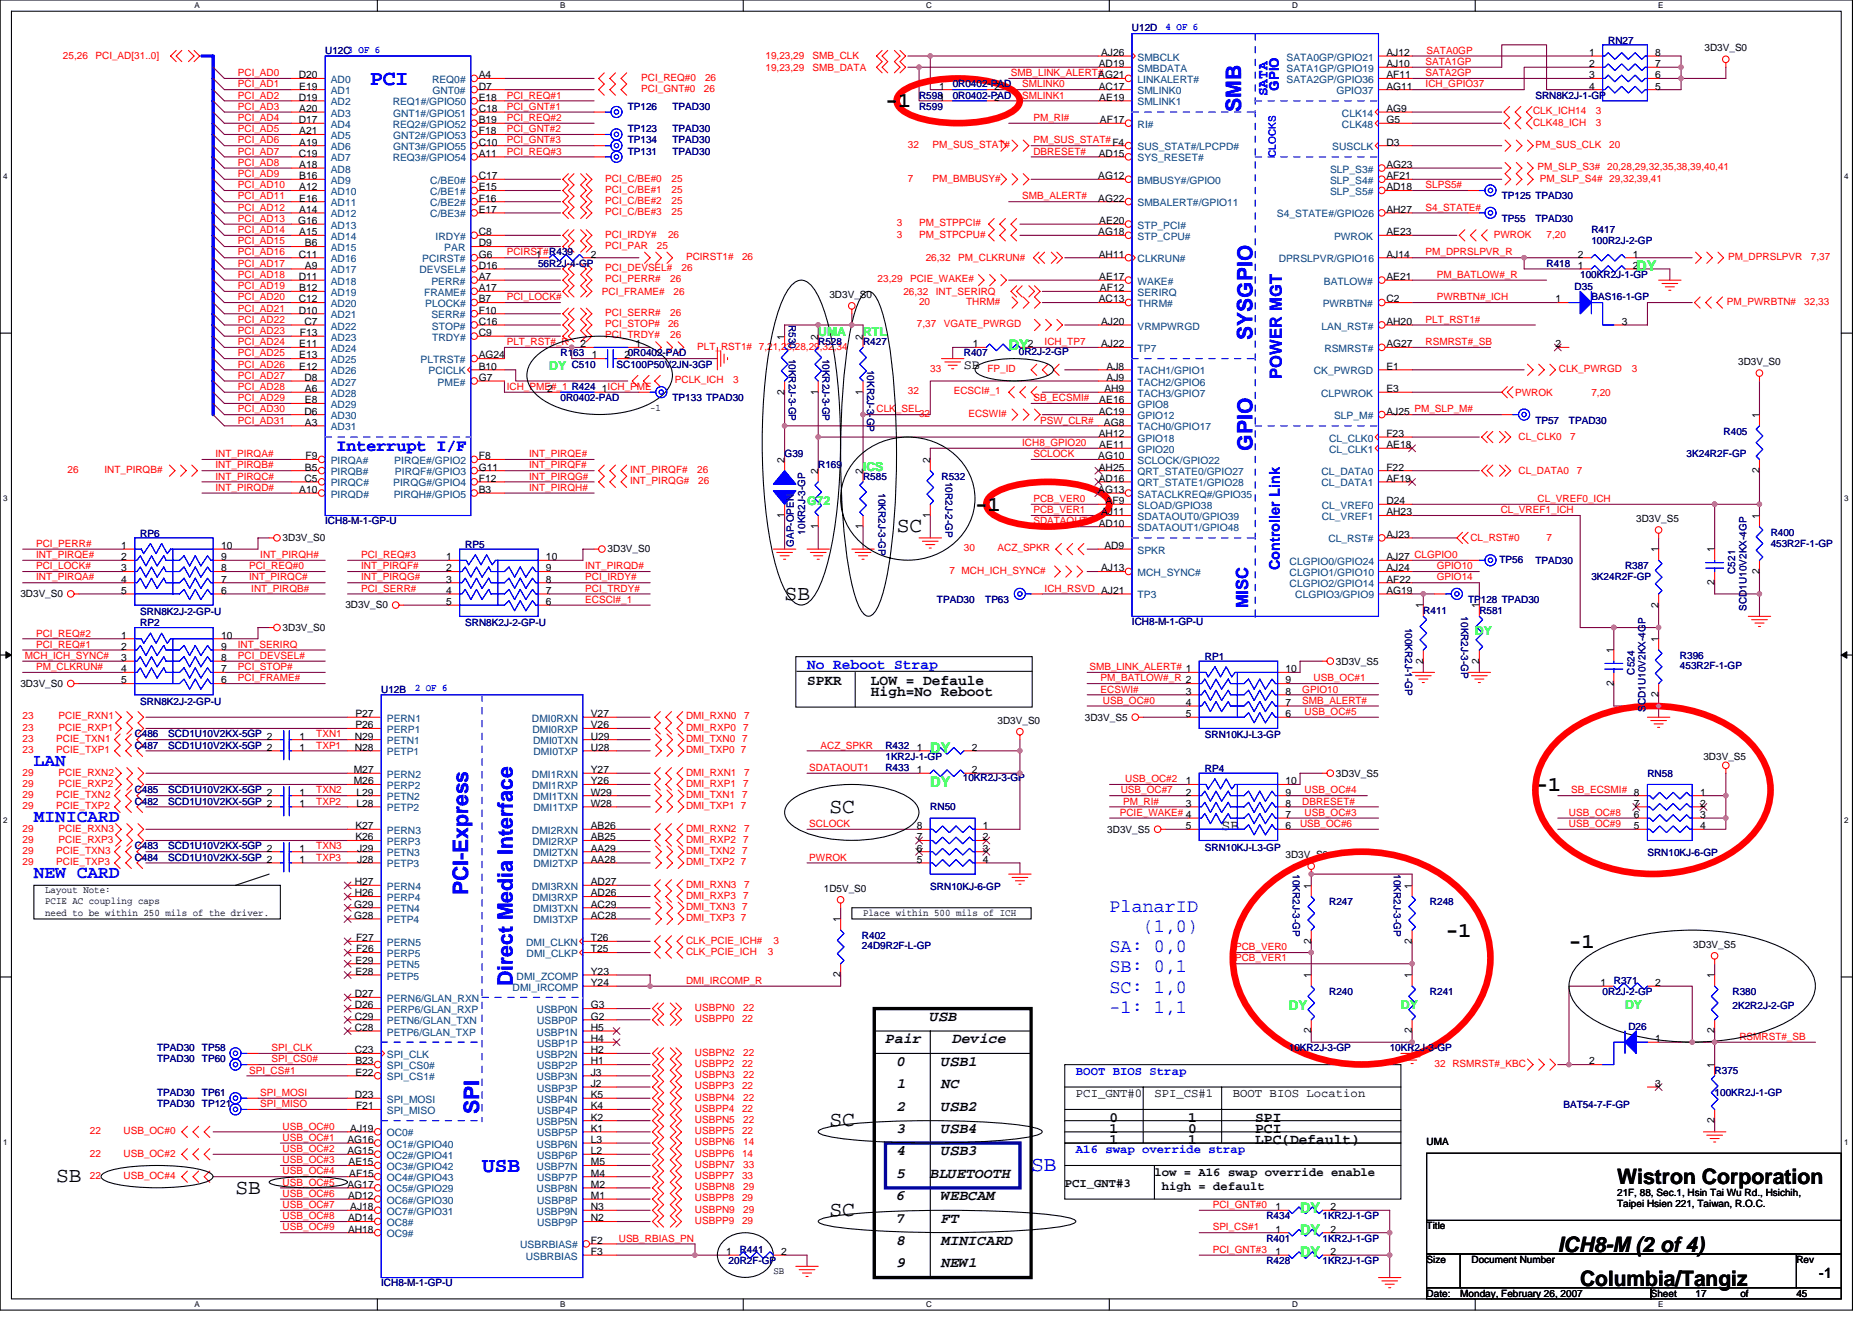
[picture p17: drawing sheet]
<svg xmlns="http://www.w3.org/2000/svg" width="297mm" height="210mm" viewBox="0 0 297 210" stroke-linecap="round" stroke-linejoin="round" font-family="sans-serif">
<defs><g id="words">
<g font-size="3.4" fill="#00f">
<text x="58.7" y="13.5">PCI</text>
<text x="197" y="17.8" transform="rotate(-90 197 17.8)">SMB</text>
<text x="198.7" y="53.9" transform="rotate(-90 198.7 53.9)">SYSGPIO</text>
<text x="198.7" y="71.5" transform="rotate(-90 198.7 71.5)">GPIO</text>
<text x="74.3" y="142.1" transform="rotate(-90 74.3 142.1)">PCI-Express</text>
<text x="81.4" y="156.5" transform="rotate(-90 81.4 156.5)">Direct Media Interface</text>
<text x="76" y="176.7" transform="rotate(-90 76 176.7)">SPI</text>
<text x="76.5" y="185.9">USB</text>
<text x="163.6" y="185.8">SB</text>
</g>
<g font-size="3.4">
<text x="140.5" y="17">-1</text>
<text x="154.7" y="81">-1</text>
<text x="142.3" y="84.5">SC</text>
<text x="124.5" y="95.1">SB</text>
<text x="243.6" y="125.5">-1</text>
<text x="131.6" y="128.9">SC</text>
<text x="229.4" y="148.6">-1</text>
<text x="249" y="150.4">-1</text>
<text x="131.6" y="178.7">SC</text>
<text x="8.9" y="187.6">SB</text>
<text x="37.4" y="189.4">SB</text>
<text x="256.6" y="187.9">Wistron Corporation</text>
<text x="131.6" y="192.9">SC</text>
<text x="247.2" y="198.7">ICH8-M (2 of 4)</text>
<text x="250.7" y="204">Columbia/Tangiz</text>
</g>
<g font-size="3" fill="#00f">
<text x="176.1" y="144.6">PlanarID</text>
<text x="181.3" y="147.8">(1,0)</text>
<text x="176.1" y="151.1">SA: 0,0</text>
<text x="176.1" y="154.3">SB: 0,1</text>
<text x="176.1" y="157.5">SC: 1,0</text>
<text x="176.1" y="160.7">-1: 1,1</text>
</g>
<g font-size="2.8" fill="#00f">
<text x="5.4" y="121.5">LAN</text>
<text x="5.4" y="130.4">MINICARD</text>
<text x="5.4" y="139.3">NEW CARD</text>
</g>
<g font-size="2.6" fill="#00f">
<text x="203.4" y="60.1" transform="rotate(-90 203.4 60.1)">POWER MGT</text>
<text x="53.4" y="71.6">Interrupt I/F</text>
<text x="198.1" y="96.5" transform="rotate(-90 198.1 96.5)">MISC</text>
</g>
<g font-size="2.3" fill="#00f">
<text x="201.1" y="15.3" transform="rotate(-90 201.1 15.3)">SATA</text>
<text x="203.1" y="90.5" transform="rotate(-90 203.1 90.5)">Controller Link</text>
<text x="128.1" y="106.1">No Reboot Strap</text>
</g>
<g font-size="2.3" fill="#0f0">
<text x="259.6" y="43">DY</text>
<text x="160.1" y="55.5">DY</text>
<text x="147.6" y="119.5">DY</text>
<text x="147.6" y="124.8">DY</text>
<text x="206.3" y="199.5">DY</text>
</g>
<g font-size="2.3">
<text x="128.1" y="108.6">SPKR</text>
<text x="138.2" y="108.6">LOW = Defaule</text>
<text x="138.2" y="110.4">High=No Reboot</text>
<text x="193.8" y="131.6">SB</text>
<text x="147.6" y="162">USB</text>
<text x="140.5" y="165.5">Pair</text>
<text x="151.2" y="165.5">Device</text>
<text x="142.3" y="169.1">0</text>
<text x="142.3" y="172.6">1</text>
<text x="149.4" y="169.1">USB1</text>
<text x="149.4" y="172.6">NC</text>
<text x="142.3" y="176.2">2</text>
<text x="142.3" y="179.7">3</text>
<text x="149.4" y="176.2">USB2</text>
<text x="149.4" y="179.7">USB4</text>
<text x="176.1" y="179.7">1</text>
<text x="176.1" y="177.9">0</text>
<text x="188.5" y="177.9">1</text>
<text x="188.5" y="179.7">0</text>
<text x="199.2" y="177.9">SPI</text>
<text x="199.2" y="179.7">PCI</text>
<text x="142.3" y="183.3">4</text>
<text x="149.4" y="183.3">USB3</text>
<text x="176.1" y="181.5">1</text>
<text x="188.5" y="181.5">1</text>
<text x="199.2" y="181.5">LPC(Default)</text>
<text x="142.3" y="190.4">6</text>
<text x="142.3" y="186.9">5</text>
<text x="147.6" y="186.9">BLUETOOTH</text>
<text x="149.4" y="190.4">WEBCAM</text>
<text x="142.3" y="194">7</text>
<text x="142.3" y="197.5">8</text>
<text x="149.4" y="194">FT</text>
<text x="149.4" y="197.5">MINICARD</text>
<text x="142.3" y="201.1">9</text>
<text x="149.4" y="201.1">NEW1</text>
<text x="288.6" y="202.8">-1</text>
</g>
<g font-size="2.3" fill="#00ff40">
<text x="206.3" y="192.4">DY</text>
<text x="206.3" y="195.9">DY</text>
</g>
<text font-size="2.1" fill="#00f" x="202.9" y="14.4" transform="rotate(-90 202.9 14.4)">GPIO</text>
<text font-size="2.1" x="152.9" y="58.6">SB</text>
<text font-size="2.1" fill="#00ff40" x="204.5" y="160.2">DY</text>
<g font-size="1.9" fill="#00ff40">
<text x="129.8" y="53.4">UMA</text>
<text x="136.9" y="53.4">RTL</text>
<text x="136.9" y="74.7">ICS</text>
<text x="128.1" y="80.1">G72</text>
<text x="234" y="100.7">DY</text>
<text x="222.3" y="160.1">DY</text>
<text x="257.8" y="160.1">DY</text>
</g>
<text font-size="1.9" fill="#0f0" x="87.2" y="58.7">DY</text>
<g font-size="1.9" fill="#00f">
<text x="170.7" y="170.5">BOOT BIOS Strap</text>
<text x="170.7" y="183">A16 swap override strap</text>
</g>
<g font-size="1.9">
<text x="170.7" y="174">PCI_GNT#0</text>
<text x="183.2" y="174">SPI_CS#1</text>
<text x="195.6" y="174">BOOT BIOS Location</text>
<text x="168.9" y="188.3">PCI_GNT#3</text>
<text x="183.2" y="186.5">low = A16 swap override enable</text>
<text x="184.3" y="188.8">high = default</text>
</g>
<g font-size="1.6" fill="#000080">
<text x="179.6" y="5">U12D</text>
<text x="51.6" y="8.5">U12C3 OF 6</text>
<text x="255.2" y="6.9">RN27</text>
<text x="99.6" y="17.4">TP126</text>
<text x="106.7" y="17.4">TPAD30</text>
<text x="145.8" y="15.6">R5981</text>
<text x="145.8" y="17.4">R599</text>
<text x="151.2" y="13.9">0R0402-PAD</text>
<text x="151.2" y="15.6">0R0402-PAD</text>
<text x="243.6" y="15.6">SRN8K2J-1-GP</text>
<text x="99.6" y="21">TP123</text>
<text x="99.6" y="22.8">TP134</text>
<text x="106.7" y="21">TPAD30</text>
<text x="106.7" y="22.8">TPAD30</text>
<text x="99.6" y="24.5">TP131</text>
<text x="106.7" y="24.5">TPAD30</text>
<text x="238.3" y="31.6">TP125 TPAD30</text>
<text x="238.3" y="35.2">TP55</text>
<text x="243.6" y="35.2">TPAD30</text>
<text x="252.5" y="37">R417</text>
<text x="252.5" y="38.8">100R2J-2-GP</text>
<text x="85.4" y="42.3">56R2J-4-GP</text>
<text x="245.4" y="42.3">R418</text>
<text x="249.8" y="46">D35</text>
<text x="250.7" y="44.1">100KR2J-1-GP</text>
<text x="252.5" y="47.6">BAS16-1-GP</text>
<text x="125.2" y="51.6" transform="rotate(90 125.2 51.6)">R530</text>
<text x="88.9" y="56.5">R163</text>
<text x="90.7" y="58.3">C510</text>
<text x="97.8" y="58.3">SC100P50V2JN-3GP</text>
<text x="125.2" y="56.9" transform="rotate(90 125.2 56.9)">10KR2J-3-GP</text>
<text x="129.8" y="54.8">R528</text>
<text x="130.5" y="56.9" transform="rotate(90 130.5 56.9)">10KR2J-3-GP</text>
<text x="136.9" y="54.8">R427</text>
<text x="137.6" y="58.7" transform="rotate(90 137.6 58.7)">10KR2J-3-GP</text>
<text x="152.9" y="56.5">R407</text>
<text x="161.7" y="56.4">0R2J-2-GP</text>
<text x="88.9" y="63.6">0R0402-PAD</text>
<text x="106.7" y="63.6">TP133 TPAD30</text>
<text x="243.6" y="67.2">TP57</text>
<text x="249" y="67.2">TPAD30</text>
<text x="273.5" y="69">R405</text>
<text x="124.5" y="72.5">G39</text>
<text x="129.8" y="74.3">R169</text>
<text x="136.9" y="76.1">R585</text>
<text x="149.4" y="76.1">R532</text>
<text x="150" y="76.5" transform="rotate(90 150 76.5)">10R2J-2-GP</text>
<text x="267.6" y="72.5">3K24R2F-GP</text>
<text x="51.6" y="83.2">ICH8-M-1-GP-U</text>
<text x="139.4" y="78.2" transform="rotate(90 139.4 78.2)">10KR2J-3-GP</text>
<text x="22.3" y="85.2">RP6</text>
<text x="73.8" y="86.9">RP5</text>
<text x="126" y="86.8" transform="rotate(-90 126 86.8)">GAP-OPEN</text>
<text x="127.8" y="84.8" transform="rotate(-90 127.8 84.8)">10KR2J-3-GP</text>
<text x="237.9" y="89.3">TP56</text>
<text x="243.6" y="89.4">TPAD30</text>
<text x="281" y="85">R400</text>
<text x="281" y="86.8">453R2F-1-GP</text>
<text x="148.7" y="95.7">TPAD30</text>
<text x="156.3" y="95.7">TP63</text>
<text x="233" y="95.7">TP128 TPAD30</text>
<text x="252.5" y="92.1">3K24R2F-GP</text>
<text x="257.8" y="90.3">R387</text>
<text x="275.3" y="91" transform="rotate(-90 275.3 91)">C521</text>
<text x="22.3" y="97.6">SRN8K2J-2-GP-U</text>
<text x="22.3" y="99.4">RP2</text>
<text x="73.8" y="99.4">SRN8K2J-2-GP-U</text>
<text x="179.6" y="99.2">ICH8-M-1-GP-U</text>
<text x="222.9" y="99.6" transform="rotate(90 222.9 99.6)">100KR2J-1-GP</text>
<text x="225.8" y="97.4">R411</text>
<text x="231.8" y="97.8" transform="rotate(90 231.8 97.8)">10KR2J-3-GP</text>
<text x="234.7" y="97.4">R581</text>
<text x="277.1" y="96.9" transform="rotate(-90 277.1 96.9)">SCD1U10V2KX-4GP</text>
<text x="191.2" y="104.7">RP1</text>
<text x="259.3" y="107" transform="rotate(-90 259.3 107)">C524</text>
<text x="266.6" y="104.5">R396</text>
<text x="266.6" y="106.2">453R2F-1-GP</text>
<text x="22.3" y="111.8">SRN8K2J-2-GP-U</text>
<text x="60.5" y="109.9">U12B</text>
<text x="261.1" y="112.9" transform="rotate(-90 261.1 112.9)">SCD1U10V2KX-4GP</text>
<text x="21.4" y="118.8">C487</text>
<text x="21.4" y="117">C486</text>
<text x="26.7" y="118.8">SCD1U10V2KX-5GP 2</text>
<text x="26.7" y="117">SCD1U10V2KX-5GP 2</text>
<text x="140.5" y="118.8">R432</text>
<text x="191.2" y="117.2">SRN10KJ-L3-GP</text>
<text x="21.4" y="125.9">C485</text>
<text x="26.7" y="125.9">SCD1U10V2KX-5GP 2</text>
<text x="140.5" y="120.5">1KR2J-1-GP</text>
<text x="140.5" y="122.3">R433</text>
<text x="152.8" y="123.9">10KR2J-3-GP</text>
<text x="191.2" y="122.5">RP4</text>
<text x="261.4" y="123.2">RN58</text>
<text x="21.4" y="127.7">C482</text>
<text x="26.7" y="127.7">SCD1U10V2KX-5GP 2</text>
<text x="147.6" y="128.5">RN50</text>
<text x="21.4" y="136.5">C484</text>
<text x="21.4" y="134.8">C483</text>
<text x="26.7" y="136.5">SCD1U10V2KX-5GP 2</text>
<text x="26.7" y="134.8">SCD1U10V2KX-5GP 2</text>
<text x="191.2" y="134.9">SRN10KJ-L3-GP</text>
<text x="261.4" y="135.8">SRN10KJ-6-GP</text>
<text x="147.6" y="141.2">SRN10KJ-6-GP</text>
<text x="205.2" y="138.7" transform="rotate(90 205.2 138.7)">10KR2J-3-GP</text>
<text x="210.9" y="143.7">R247</text>
<text x="221.2" y="138.7" transform="rotate(90 221.2 138.7)">10KR2J-3-GP</text>
<text x="226.9" y="143.7">R248</text>
<text x="136.8" y="149">R402</text>
<text x="136.8" y="150.6">24D9R2F-L-GP</text>
<text x="210.9" y="157.9">R240</text>
<text x="226.9" y="157.9">R241</text>
<text x="254.3" y="157.9">0R2J-2-GP</text>
<text x="256.1" y="156.1">R371</text>
<text x="274.9" y="157.9">R380</text>
<text x="274.9" y="160">2K2R2J-2-GP</text>
<text x="24.9" y="166.8">TPAD30</text>
<text x="32" y="166.8">TP58</text>
<text x="204.5" y="166.8">10KR2J-3-GP</text>
<text x="220.5" y="166.8">10KR2J-3-GP</text>
<text x="258.4" y="163.4">D26</text>
<text x="24.9" y="168.6">TPAD30</text>
<text x="24.9" y="173.9">TPAD30</text>
<text x="32" y="168.6">TP60</text>
<text x="32" y="173.9">TP61</text>
<text x="272.1" y="170.3">R375</text>
<text x="272.1" y="173.9">100KR2J-1-GP</text>
<text x="24.9" y="175.7">TPAD30</text>
<text x="32" y="175.7">TP121</text>
<text x="248.1" y="175.8">BAT54-7-F-GP</text>
<text x="201" y="193.4">R434</text>
<text x="201" y="197">R401</text>
<text x="209.8" y="193.4">1KR2J-1-GP</text>
<text x="209.8" y="197">1KR2J-1-GP</text>
<text x="115.6" y="200.6">20R2F-GP</text>
<text x="117.4" y="198.8">R441</text>
<text x="201" y="200.6">R428</text>
<text x="209.8" y="200.6">1KR2J-1-GP</text>
<text x="60.5" y="204.1">ICH8-M-1-GP-U</text>
</g>
<g font-size="1.6" fill="#00f">
<text x="185" y="4.8">4 OF 6</text>
<text x="202.4" y="24.9" transform="rotate(-90 202.4 24.9)">CLOCKS</text>
<text x="65.8" y="109.7">2 OF 6</text>
</g>
<g font-size="1.6" fill="#f00">
<text x="10" y="9.4">25,26</text>
<text x="15.2" y="9.4">PCI_AD[31..0]</text>
<text x="121.5" y="9.4">19,23,29</text>
<text x="121.5" y="11.2">19,23,29</text>
<text x="128.9" y="9.4">SMB_CLK</text>
<text x="128.9" y="11.2">SMB_DATA</text>
<text x="226.2" y="10.3">SATA1GP</text>
<text x="226.4" y="8.5">SATA0GP</text>
<text x="37.7" y="17.4">PCI_AD3</text>
<text x="37.7" y="12.1">PCI_AD0</text>
<text x="37.7" y="13.9">PCI_AD1</text>
<text x="37.7" y="15.6">PCI_AD2</text>
<text x="80.4" y="15.6">PCI_REQ#1</text>
<text x="80.4" y="17.4">PCI_GNT#1</text>
<text x="101.7" y="14.6">PCI_GNT#0</text>
<text x="101.7" y="12.8">PCI_REQ#0</text>
<text x="111.7" y="14.6">26</text>
<text x="111.9" y="12.8">26</text>
<text x="160.4" y="12.1">SMB_LINK_ALERT#</text>
<text x="162.2" y="15.6">SMLINK1</text>
<text x="162.2" y="13.9">SMLINK0</text>
<text x="226.2" y="12.1">SATA2GP</text>
<text x="226.2" y="13.9">ICH_GPIO37</text>
<text x="37.7" y="19.2">PCI_AD4</text>
<text x="37.7" y="21">PCI_AD5</text>
<text x="37.7" y="22.8">PCI_AD6</text>
<text x="80.4" y="19.2">PCI_REQ#2</text>
<text x="80.4" y="22.8">PCI_GNT#3</text>
<text x="80.4" y="21">PCI_GNT#2</text>
<text x="144.1" y="23.5">32</text>
<text x="148" y="23.5">PM_SUS_STAT#</text>
<text x="164" y="19.2">PM_RI#</text>
<text x="164" y="22.8">PM_SUS_STAT#F4</text>
<text x="243.3" y="18.1">CLK_ICH14</text>
<text x="243.3" y="19.9">CLK48_ICH</text>
<text x="243.6" y="23.5">PM_SUS_CLK</text>
<text x="253.2" y="18.1">3</text>
<text x="253.2" y="19.9">3</text>
<text x="255.4" y="23.5">20</text>
<text x="37.7" y="24.5">PCI_AD7</text>
<text x="37.7" y="26.3">PCI_AD8</text>
<text x="37.7" y="28.1">PCI_AD9</text>
<text x="37.7" y="29.9">PCI_AD10</text>
<text x="80.4" y="24.5">PCI_REQ#3</text>
<text x="96.1" y="28.8">PCI_C/BE#0</text>
<text x="106.5" y="28.8">25</text>
<text x="144.1" y="28.8">7</text>
<text x="148" y="28.8">PM_BMBUSY#</text>
<text x="164" y="24.5">DBRESET#</text>
<text x="226.2" y="29.9">SLPS5#</text>
<text x="244" y="27">PM_SLP_S3# 20,28,29,32,35,38,39,40,41</text>
<text x="244.3" y="28.8">PM_SLP_S4# 29,32,39,41</text>
<text x="37.7" y="33.4">PCI_AD12</text>
<text x="37.7" y="31.6">PCI_AD11</text>
<text x="37.7" y="35.2">PCI_AD13</text>
<text x="96.1" y="30.6">PCI_C/BE#1</text>
<text x="96.1" y="32.4">PCI_C/BE#2</text>
<text x="96.1" y="34.1">PCI_C/BE#3</text>
<text x="106.5" y="30.6">25</text>
<text x="106.5" y="32.4">25</text>
<text x="106.5" y="34.1">25</text>
<text x="142.3" y="35.9">3</text>
<text x="145.8" y="35.9">PM_STPPCI#</text>
<text x="162.2" y="31.6">SMB_ALERT#</text>
<text x="226.2" y="33.4">S4_STATE#</text>
<text x="37.7" y="37">PCI_AD14</text>
<text x="37.7" y="38.8">PCI_AD15</text>
<text x="37.7" y="40.5">PCI_AD16</text>
<text x="80.4" y="40.5">PCIRST#R439</text>
<text x="96.1" y="37.7">PCI_IRDY#</text>
<text x="96.1" y="39.5">PCI_PAR</text>
<text x="104.2" y="39.5">25</text>
<text x="106" y="37.7">26</text>
<text x="108.9" y="41.3">PCIRST1#</text>
<text x="117.7" y="41.3">26</text>
<text x="142.3" y="37.7">3</text>
<text x="145.8" y="37.7">PM_STPCPU#</text>
<text x="146.9" y="41.4">26,32</text>
<text x="152.1" y="41.4">PM_CLKRUN#</text>
<text x="226.2" y="40.5">PM_DPRSLPVR_R</text>
<text x="237" y="37.7">PWROK</text>
<text x="245.4" y="37.7">7,20</text>
<text x="274.2" y="41.3">PM_DPRSLPVR</text>
<text x="287.4" y="41.3">7,37</text>
<text x="37.7" y="44.1">PCI_AD18</text>
<text x="37.7" y="45.9">PCI_AD19</text>
<text x="37.7" y="42.3">PCI_AD17</text>
<text x="37.7" y="47.6">PCI_AD20</text>
<text x="80.4" y="47.6">PCI_LOCK#</text>
<text x="95.5" y="46.8">PCI_FRAME#</text>
<text x="96.1" y="43">PCI_DEVSEL#</text>
<text x="96.1" y="44.8">PCI_PERR#</text>
<text x="106.4" y="44.8">26</text>
<text x="106.9" y="46.8">26</text>
<text x="108.1" y="43">26</text>
<text x="139.3" y="44.8">23,29</text>
<text x="143.3" y="46.8">26,32</text>
<text x="144.4" y="44.8">PCIE_WAKE#</text>
<text x="148.5" y="46.8">INT_SERIRQ</text>
<text x="228" y="47.6">PWRBTN#_ICH</text>
<text x="228" y="44.1">PM_BATLOW#_R</text>
<text x="37.7" y="51.2">PCI_AD22</text>
<text x="37.7" y="49.4">PCI_AD21</text>
<text x="37.7" y="53">PCI_AD23</text>
<text x="96.1" y="50.1">PCI_SERR#</text>
<text x="96.1" y="51.9">PCI_STOP#</text>
<text x="96.1" y="53.7">PCI_TRDY#</text>
<text x="106" y="51.9">26</text>
<text x="106.4" y="50.1">26</text>
<text x="106.4" y="53.7">26</text>
<text x="145.5" y="51.9">7,37</text>
<text x="145.8" y="48.4">20</text>
<text x="149.8" y="51.9">VGATE_PWRGD</text>
<text x="153.3" y="48.4">THRM#</text>
<text x="226.2" y="51.2">PLT_RST1#</text>
<text x="274" y="48.4">PM_PWRBTN#</text>
<text x="286.3" y="48.4">32,33</text>
<text x="37.7" y="54.8">PCI_AD24</text>
<text x="37.7" y="56.5">PCI_AD25</text>
<text x="37.7" y="58.3">PCI_AD26</text>
<text x="80.4" y="54.8">PLT_RST#_R</text>
<text x="110.6" y="55.5">PLT_RST1# 7,21,23,28,29,32,34</text>
<text x="147.6" y="59">33</text>
<text x="156.7" y="59">FP_ID</text>
<text x="165.8" y="54.8">ICH_TP7</text>
<text x="226.2" y="54.8">RSMRST#_SB</text>
<text x="247.4" y="59">CLK_PWRGD</text>
<text x="258.9" y="59">3</text>
<text x="37.7" y="61.9">PCI_AD28</text>
<text x="37.7" y="60.1">PCI_AD27</text>
<text x="37.7" y="63.6">PCI_AD29</text>
<text x="37.7" y="65.4">PCI_AD30</text>
<text x="80.4" y="61.9">ICH_PME#_1 R424</text>
<text x="107.1" y="60.8">PCLK_ICH</text>
<text x="116.3" y="60.8">3</text>
<text x="139.1" y="65.4">CLK_SEL</text>
<text x="144.1" y="62.6">32</text>
<text x="151.3" y="62.6">ECSCI#_1</text>
<text x="164" y="63.6">SB_ECSMI#</text>
<text x="240.4" y="62.8">PWROK</text>
<text x="252.5" y="62.8">7,20</text>
<text x="37.7" y="67.2">PCI_AD31</text>
<text x="145.8" y="66.1">32</text>
<text x="153.7" y="66.1">ECSWI#</text>
<text x="162.2" y="70.8">ICH8_GPIO20</text>
<text x="165" y="67.2">PSW_CLR#</text>
<text x="241" y="69.9">CL_CLK0</text>
<text x="249.1" y="69.9">7</text>
<text x="10.7" y="75">26</text>
<text x="16.6" y="75">INT_PIRQB#</text>
<text x="34.2" y="74.3">INT_PIRQB#</text>
<text x="34.2" y="76.1">INT_PIRQC#</text>
<text x="34.2" y="77.9">INT_PIRQD#</text>
<text x="34.2" y="72.5">INT_PIRQA#</text>
<text x="84" y="72.5">INT_PIRQE#</text>
<text x="84" y="74.3">INT_PIRQF#</text>
<text x="84" y="76.1">INT_PIRQG#</text>
<text x="84" y="77.9">INT_PIRQH#</text>
<text x="100" y="76.8">INT_PIRQG#</text>
<text x="100" y="75">INT_PIRQF#</text>
<text x="110.6" y="75">26</text>
<text x="110.8" y="76.8">26</text>
<text x="164" y="72.5">SCLOCK</text>
<text x="241" y="75.2">CL_DATA0</text>
<text x="250.2" y="75.2">7</text>
<text x="164" y="83.2">SDATAOUT1 AD10</text>
<text x="164" y="79.7">PCB_VER0</text>
<text x="164" y="81.4">PCB_VER1</text>
<text x="238.1" y="81.4">CL_VREF1_ICH</text>
<text x="244" y="79.7">CL_VREF0_ICH</text>
<text x="5.7" y="86.8">PCI_PERR#</text>
<text x="5.7" y="88.5">INT_PIRQE#</text>
<text x="41.3" y="88.5">INT_PIRQH#</text>
<text x="57.3" y="88.5">PCI_REQ#3</text>
<text x="152.9" y="87.5">30</text>
<text x="158.3" y="87.5">ACZ_SPKR</text>
<text x="233.3" y="85.9">CL_RST#0</text>
<text x="245.4" y="85.9">7</text>
<text x="5.7" y="92.1">INT_PIRQA#</text>
<text x="5.7" y="90.3">PCI_LOCK#</text>
<text x="39.5" y="90.3">PCI_REQ#0</text>
<text x="39.5" y="92.1">INT_PIRQC#</text>
<text x="39.9" y="93.9">INT_PIRQB#</text>
<text x="57.3" y="92.1">INT_PIRQG#</text>
<text x="57.3" y="90.3">INT_PIRQF#</text>
<text x="57.3" y="93.9">PCI_SERR#</text>
<text x="92.9" y="93.9">PCI_TRDY#</text>
<text x="92.9" y="90.3">INT_PIRQD#</text>
<text x="92.9" y="92.1">PCI_IRDY#</text>
<text x="92.9" y="95.7">ECSCI#_1</text>
<text x="150.6" y="91">7 MCH_ICH_SYNC#</text>
<text x="165.8" y="93.9">ICH_RSVD AJ21</text>
<text x="228" y="90.3">GPIO10</text>
<text x="228" y="92.1">GPIO14</text>
<text x="5.7" y="101">PCI_REQ#2</text>
<text x="4" y="104.5">MCH_ICH_SYNC#</text>
<text x="5.7" y="106.3">PM_CLKRUN#</text>
<text x="5.7" y="102.8">PCI_REQ#1</text>
<text x="37.7" y="106.3">PCI_STOP#</text>
<text x="37.7" y="102.8">INT_SERIRQ</text>
<text x="37.7" y="104.5">PCI_DEVSEL#</text>
<text x="172.9" y="106.3">SMB_LINK_ALERT# 1</text>
<text x="37.7" y="108.1">PCI_FRAME#</text>
<text x="174.6" y="109.9">ECSWI#</text>
<text x="174.6" y="108.1">PM_BATLOW#_R 2</text>
<text x="175" y="111.7">USB_OC#0</text>
<text x="206.6" y="111.7">SMB_ALERT#</text>
<text x="206.6" y="109.9">GPIO10</text>
<text x="207" y="113.4">USB_OC#5</text>
<text x="208.4" y="108.1">USB_OC#1</text>
<text x="3.6" y="114.2">23</text>
<text x="3.6" y="115.9">23</text>
<text x="3.6" y="117.7">23</text>
<text x="3.6" y="119.5">23</text>
<text x="8.9" y="117.7">PCIE_TXN1</text>
<text x="8.9" y="119.5">PCIE_TXP1</text>
<text x="9.3" y="114.2">PCIE_RXN1</text>
<text x="9.3" y="115.9">PCIE_RXP1</text>
<text x="50.2" y="118.8">TXP1</text>
<text x="50.2" y="117">TXN1</text>
<text x="108.9" y="114.2">DMI_RXN0</text>
<text x="108.9" y="115.9">DMI_RXP0</text>
<text x="108.9" y="117.7">DMI_TXN0 7</text>
<text x="108.9" y="119.5">DMI_TXP0 7</text>
<text x="117.9" y="115.9">7</text>
<text x="118.1" y="114.2">7</text>
<text x="130.2" y="118.8">ACZ_SPKR</text>
<text x="3.6" y="123">29</text>
<text x="3.6" y="124.8">29</text>
<text x="9.3" y="123">PCIE_RXN2</text>
<text x="9.3" y="124.8">PCIE_RXP2</text>
<text x="50.2" y="125.9">TXN2</text>
<text x="108.9" y="123">DMI_RXN1</text>
<text x="108.9" y="124.8">DMI_RXP1</text>
<text x="117.9" y="124.8">7</text>
<text x="118.1" y="123">7</text>
<text x="128.4" y="122.3">SDATAOUT1</text>
<text x="177.8" y="125.9">USB_OC#7</text>
<text x="178.6" y="124.1">USB_OC#2</text>
<text x="207" y="125.9">USB_OC#4</text>
<text x="249.3" y="125.9">SB_ECSMI# 8</text>
<text x="3.6" y="131.9">29</text>
<text x="3.6" y="126.6">29</text>
<text x="3.6" y="128.4">29</text>
<text x="8.9" y="126.6">PCIE_TXN2</text>
<text x="8.9" y="128.4">PCIE_TXP2</text>
<text x="9.3" y="131.9">PCIE_RXN3</text>
<text x="50.2" y="127.7">TXP2</text>
<text x="108.9" y="131.9">DMI_RXN2</text>
<text x="108.9" y="126.6">DMI_TXN1 7</text>
<text x="108.9" y="128.4">DMI_TXP1 7</text>
<text x="118.1" y="131.9">7</text>
<text x="128.4" y="131.2">SCLOCK</text>
<text x="177.7" y="129.4">PCIE_WAKE# 4</text>
<text x="178.2" y="127.7">PM_RI#</text>
<text x="206.3" y="131.2">USB_OC#6</text>
<text x="206.6" y="127.7">DBRESET#</text>
<text x="207" y="129.4">USB_OC#3</text>
<text x="249" y="129.4">USB_OC#8</text>
<text x="249" y="131.2">USB_OC#9</text>
<text x="3.6" y="133.7">29</text>
<text x="3.6" y="135.5">29</text>
<text x="3.6" y="137.3">29</text>
<text x="8.9" y="135.5">PCIE_TXN3</text>
<text x="8.9" y="137.3">PCIE_TXP3</text>
<text x="9.3" y="133.7">PCIE_RXP3</text>
<text x="50.2" y="134.8">TXN3</text>
<text x="50.2" y="136.5">TXP3</text>
<text x="108.9" y="133.7">DMI_RXP2</text>
<text x="108.9" y="135.5">DMI_TXN2 7</text>
<text x="108.9" y="137.3">DMI_TXP2 7</text>
<text x="117.9" y="133.7">7</text>
<text x="128.4" y="136.5">PWROK</text>
<text x="108.9" y="140.8">DMI_RXN3</text>
<text x="108.9" y="142.6">DMI_RXP3</text>
<text x="117.9" y="142.6">7</text>
<text x="118.1" y="140.8">7</text>
<text x="108.9" y="149.7">CLK_PCIE_ICH#</text>
<text x="108.9" y="144.4">DMI_TXN3 7</text>
<text x="108.9" y="146.2">DMI_TXP3 7</text>
<text x="122.7" y="149.7">3</text>
<text x="108.9" y="151.5">CLK_PCIE_ICH</text>
<text x="121.8" y="151.5">3</text>
<text x="196" y="152.5">PCB_VER1</text>
<text x="196" y="150.8">PCB_VER0</text>
<text x="108.9" y="156.1">DMI_IRCOMP_R</text>
<text x="110.3" y="160.4">USBPN0</text>
<text x="117.9" y="160.4">22</text>
<text x="43.1" y="166.8">SPI_CLK</text>
<text x="110.3" y="162.2">USBPP0</text>
<text x="110.3" y="167.5">USBPN2</text>
<text x="117.7" y="162.2">22</text>
<text x="117.9" y="167.5">22</text>
<text x="276" y="165">RSMRST#_SB</text>
<text x="39.5" y="170.3">SPI_CS#1</text>
<text x="41.3" y="173.9">SPI_MOSI</text>
<text x="43.1" y="168.6">SPI_CS0#</text>
<text x="110.3" y="169.3">USBPP2</text>
<text x="110.3" y="172.8">USBPP3</text>
<text x="110.3" y="171">USBPN3</text>
<text x="117.7" y="169.3">22</text>
<text x="117.7" y="172.8">22</text>
<text x="117.9" y="171">22</text>
<text x="227.6" y="169.3">32 RSMRST#_KBC</text>
<text x="14.3" y="179.9">22</text>
<text x="19.6" y="179.9">USB_OC#0</text>
<text x="41.3" y="175.7">SPI_MISO</text>
<text x="44.8" y="179.2">USB_OC#0</text>
<text x="110.3" y="174.6">USBPN4</text>
<text x="110.3" y="176.4">USBPP4</text>
<text x="110.3" y="178.2">USBPN5</text>
<text x="110.3" y="179.9">USBPP5</text>
<text x="117.7" y="176.4">22</text>
<text x="117.7" y="179.9">22</text>
<text x="117.9" y="174.6">22</text>
<text x="117.9" y="178.2">22</text>
<text x="14.3" y="183.5">22</text>
<text x="19.6" y="183.5">USB_OC#2</text>
<text x="44.8" y="181">USB_OC#1</text>
<text x="44.8" y="182.8">USB_OC#2</text>
<text x="44.8" y="184.6">USB_OC#3</text>
<text x="110.3" y="185.3">USBPN7</text>
<text x="110.3" y="181.7">USBPN6</text>
<text x="110.3" y="183.5">USBPP6</text>
<text x="117.7" y="183.5">14</text>
<text x="117.9" y="185.3">33</text>
<text x="117.9" y="181.7">14</text>
<text x="14.3" y="187">22</text>
<text x="19.6" y="187">USB_OC#4</text>
<text x="44.8" y="189.9">USB_OC#6</text>
<text x="44.8" y="191.7">USB_OC#7</text>
<text x="44.8" y="186.3">USB_OC#4</text>
<text x="44.8" y="188.1">USB_OC#5</text>
<text x="110.3" y="187">USBPP7</text>
<text x="110.3" y="188.8">USBPN8</text>
<text x="110.3" y="190.6">USBPP8</text>
<text x="117.7" y="187">33</text>
<text x="117.7" y="190.6">29</text>
<text x="117.9" y="188.8">29</text>
<text x="192.4" y="191.7">PCI_GNT#0</text>
<text x="44.8" y="193.4">USB_OC#8</text>
<text x="44.8" y="195.2">USB_OC#9</text>
<text x="98.2" y="197">USB_RBIAS_PN</text>
<text x="110.3" y="194.2">USBPP9</text>
<text x="110.3" y="192.4">USBPN9</text>
<text x="117.7" y="194.2">29</text>
<text x="117.9" y="192.4">29</text>
<text x="192.4" y="195.2">SPI_CS#1</text>
<text x="192.4" y="198.8">PCI_GNT#3</text>
</g>
<g font-size="1.6">
<text x="174.3" y="10.6">AD19</text>
<text x="174.7" y="8.9">AJ26</text>
<text x="220" y="8.9">AJ12</text>
<text x="220" y="10.6">AJ10</text>
<text x="252.2" y="8.9">1</text>
<text x="252.2" y="10.6">2</text>
<text x="262.7" y="10.6">7</text>
<text x="262.7" y="8.9">8</text>
<text x="270.5" y="8.2">3D3V_S0</text>
<text x="47.4" y="12.4">D20</text>
<text x="47.4" y="16">D19</text>
<text x="47.5" y="14.2">E19</text>
<text x="47.5" y="17.8">A20</text>
<text x="76" y="16">E18</text>
<text x="76" y="12.4">A4</text>
<text x="76" y="17.8">C18</text>
<text x="76" y="14.2">D7</text>
<text x="149" y="14.2">1</text>
<text x="157.8" y="14.2">2</text>
<text x="157.8" y="16">2</text>
<text x="174.3" y="12.4">AG21</text>
<text x="174.3" y="14.2">AC17</text>
<text x="174.4" y="16">AE19</text>
<text x="220" y="14.2">AG11</text>
<text x="220" y="17.8">AG9</text>
<text x="220" y="12.4">AF11</text>
<text x="252.2" y="12.4">3</text>
<text x="252.2" y="14.2">4</text>
<text x="262.7" y="14.2">5</text>
<text x="262.7" y="12.4">6</text>
<text x="47.4" y="19.5">D17</text>
<text x="47.5" y="21.3">A21</text>
<text x="47.5" y="23.1">A19</text>
<text x="76" y="19.5">B19</text>
<text x="76" y="21.3">F18</text>
<text x="76" y="23.1">C10</text>
<text x="174.5" y="19.5">AF17</text>
<text x="220" y="23.1">D3</text>
<text x="220" y="19.5">G5</text>
<text x="47.4" y="24.9">C19</text>
<text x="47.5" y="26.6">A18</text>
<text x="47.5" y="28.4">B16</text>
<text x="76" y="24.9">A11</text>
<text x="76" y="28.4">C17</text>
<text x="174.3" y="28.4">AG12</text>
<text x="174.3" y="24.9">AD15</text>
<text x="220" y="26.6">AG23</text>
<text x="220" y="28.4">AF21</text>
<text x="47.3" y="35.5">G16</text>
<text x="47.5" y="30.2">A12</text>
<text x="47.5" y="32">E16</text>
<text x="47.5" y="33.8">A14</text>
<text x="76" y="30.2">E15</text>
<text x="76" y="32">F16</text>
<text x="76" y="33.8">E17</text>
<text x="174.3" y="32">AG22</text>
<text x="174.4" y="35.5">AE20</text>
<text x="220" y="30.2">AD18</text>
<text x="220" y="33.8">AH27</text>
<text x="47.4" y="40.9">C11</text>
<text x="47.5" y="37.3">A15</text>
<text x="48.4" y="39.1">B6</text>
<text x="76" y="39.1">D9</text>
<text x="76" y="40.9">G6</text>
<text x="76" y="37.3">C8</text>
<text x="85" y="40.9">1</text>
<text x="93.7" y="40.9">2</text>
<text x="174.3" y="37.3">AG18</text>
<text x="174.3" y="40.9">AH11</text>
<text x="220" y="37.3">AE23</text>
<text x="220" y="40.9">AJ14</text>
<text x="250.4" y="40.9">2</text>
<text x="259.1" y="40.9">1</text>
<text x="47.4" y="44.4">D11</text>
<text x="47.4" y="48">C12</text>
<text x="47.5" y="46.2">B12</text>
<text x="48.4" y="42.7">A9</text>
<text x="76" y="48">B7</text>
<text x="76" y="44.4">A7</text>
<text x="76" y="42.7">D16</text>
<text x="76" y="46.2">A17</text>
<text x="131.6" y="47.3">3D3V_S0</text>
<text x="174.3" y="48">AC13</text>
<text x="174.4" y="44.4">AE17</text>
<text x="174.5" y="46.2">AF12</text>
<text x="220" y="48">C2</text>
<text x="220" y="44.4">AE21</text>
<text x="246.8" y="48">1</text>
<text x="250.4" y="42.7">1</text>
<text x="259.1" y="42.7">2</text>
<text x="47.4" y="49.8">D10</text>
<text x="47.6" y="53.3">F13</text>
<text x="48.3" y="51.5">C7</text>
<text x="76" y="53.3">C9</text>
<text x="76" y="49.8">F10</text>
<text x="76" y="51.5">C16</text>
<text x="124.5" y="53.9" transform="rotate(-90 124.5 53.9)">1</text>
<text x="129.8" y="53.9" transform="rotate(-90 129.8 53.9)">2</text>
<text x="136.9" y="53.9" transform="rotate(-90 136.9 53.9)">2</text>
<text x="174.7" y="51.5">AJ20</text>
<text x="220" y="51.5">AH20</text>
<text x="257.3" y="51.5">3</text>
<text x="47.5" y="55.1">E11</text>
<text x="47.5" y="56.9">E13</text>
<text x="47.5" y="58.7">E12</text>
<text x="76" y="56.9">AG24</text>
<text x="76" y="58.7">B10</text>
<text x="92.1" y="55.1">2</text>
<text x="93.9" y="56.9">1</text>
<text x="99.1" y="56.9">20R0402-PAD</text>
<text x="100.9" y="55.1">1</text>
<text x="154.4" y="55.1">1</text>
<text x="163.1" y="55.1">2</text>
<text x="174.7" y="55.1">AJ22</text>
<text x="175.6" y="58.7">AJ8</text>
<text x="220" y="55.1">AG27</text>
<text x="220" y="58.7">E1</text>
<text x="246.8" y="55.1">2</text>
<text x="275.8" y="58">3D3V_S0</text>
<text x="48.3" y="60.4">D8</text>
<text x="48.3" y="65.8">D6</text>
<text x="48.4" y="62.2">A6</text>
<text x="48.4" y="64">E8</text>
<text x="76" y="60.4">G7</text>
<text x="86.8" y="62.2">2</text>
<text x="95.5" y="62.2">1ICH_PME</text>
<text x="103.2" y="65.3">-1</text>
<text x="124.5" y="62.6" transform="rotate(-90 124.5 62.6)">2</text>
<text x="129.8" y="62.6" transform="rotate(-90 129.8 62.6)">1</text>
<text x="136.9" y="62.6" transform="rotate(-90 136.9 62.6)">1</text>
<text x="174.3" y="65.8">AC19</text>
<text x="174.4" y="64">AE16</text>
<text x="175.2" y="62.2">AH9</text>
<text x="175.6" y="60.4">AJ9</text>
<text x="220" y="65.8">AJ25 PM_SLP_M#</text>
<text x="220" y="62.2">E3</text>
<text x="48.4" y="67.5">A3</text>
<text x="174.3" y="69.3">AH12</text>
<text x="174.4" y="71.1">AE11</text>
<text x="175.2" y="67.5">AG8</text>
<text x="220" y="69.3">F23</text>
<text x="220" y="71.1">AE18</text>
<text x="279.2" y="66.3" transform="rotate(-90 279.2 66.3)">1</text>
<text x="48.3" y="76.4">C5</text>
<text x="48.4" y="74.7">B5</text>
<text x="48.5" y="72.9">F9</text>
<text x="76" y="72.9">F8</text>
<text x="76" y="74.7">G11</text>
<text x="76" y="76.4">F12</text>
<text x="124.5" y="73.4" transform="rotate(-90 124.5 73.4)">2</text>
<text x="129.8" y="75.2" transform="rotate(-90 129.8 75.2)">2</text>
<text x="136.9" y="75.2" transform="rotate(-90 136.9 75.2)">2</text>
<text x="147.6" y="73.4" transform="rotate(-90 147.6 73.4)">2</text>
<text x="174.3" y="72.9">AG10</text>
<text x="174.3" y="74.7">AH25</text>
<text x="174.3" y="76.4">AD16</text>
<text x="220" y="74.7">F22</text>
<text x="220" y="76.4">AF19</text>
<text x="279.2" y="75.1" transform="rotate(-90 279.2 75.1)">2</text>
<text x="47.5" y="78.2">A10</text>
<text x="76" y="78.2">B3</text>
<text x="124.5" y="82.2" transform="rotate(-90 124.5 82.2)">1</text>
<text x="129.8" y="83.9" transform="rotate(-90 129.8 83.9)">1</text>
<text x="136.9" y="83.9" transform="rotate(-90 136.9 83.9)">1</text>
<text x="147.6" y="82.2" transform="rotate(-90 147.6 82.2)">1</text>
<text x="174.3" y="78.2">AG13</text>
<text x="174.7" y="81.8">AJ11</text>
<text x="175.4" y="80">AF9</text>
<text x="220" y="81.8">AH23</text>
<text x="220" y="80">D24</text>
<text x="259.6" y="82.8">3D3V_S5</text>
<text x="279.2" y="82.3" transform="rotate(-90 279.2 82.3)">1</text>
<text x="19.2" y="87.1">1</text>
<text x="19.2" y="88.9">2</text>
<text x="35.1" y="88.9">9</text>
<text x="35.1" y="87.1">10</text>
<text x="44.8" y="85.9">3D3V_S0</text>
<text x="70.8" y="88.9">1</text>
<text x="86.6" y="88.9">10</text>
<text x="96.4" y="87.7">3D3V_S0</text>
<text x="175.2" y="87.1">AD9</text>
<text x="220" y="85.3">AJ23</text>
<text x="220" y="88.9">AJ27 CLGPIO0</text>
<text x="263.2" y="87.7" transform="rotate(-90 263.2 87.7)">1</text>
<text x="272.1" y="87.7" transform="rotate(-90 272.1 87.7)">1</text>
<text x="3.2" y="94.8">3D3V_S0</text>
<text x="19.2" y="90.7">3</text>
<text x="19.2" y="92.4">4</text>
<text x="19.2" y="94.2">5</text>
<text x="35.1" y="94.2">6</text>
<text x="35.1" y="92.4">7</text>
<text x="35.1" y="90.7">8</text>
<text x="70.8" y="90.7">2</text>
<text x="70.8" y="92.4">3</text>
<text x="70.8" y="94.2">4</text>
<text x="70.8" y="96">5</text>
<text x="86.6" y="96">6</text>
<text x="86.6" y="94.2">7</text>
<text x="86.6" y="92.4">8</text>
<text x="86.6" y="90.7">9</text>
<text x="174.7" y="90.7">AJ13</text>
<text x="220" y="90.7">AJ24</text>
<text x="220" y="92.4">AF22</text>
<text x="220" y="94.2">AG19</text>
<text x="272.1" y="92.8" transform="rotate(-90 272.1 92.8)">2</text>
<text x="279.2" y="91.1" transform="rotate(-90 279.2 91.1)">2</text>
<text x="19.2" y="101.3">1</text>
<text x="35.1" y="101.3">10</text>
<text x="44.8" y="100.1">3D3V_S0</text>
<text x="54.8" y="96.5">3D3V_S0</text>
<text x="225.8" y="96.5" transform="rotate(-90 225.8 96.5)">1</text>
<text x="234.7" y="96.5" transform="rotate(-90 234.7 96.5)">1</text>
<text x="263.2" y="101.9" transform="rotate(-90 263.2 101.9)">1</text>
<text x="263.2" y="96.4" transform="rotate(-90 263.2 96.4)">2</text>
<text x="19.2" y="103.1">2</text>
<text x="19.2" y="104.9">3</text>
<text x="19.2" y="106.7">4</text>
<text x="35.1" y="106.7">7</text>
<text x="35.1" y="104.9">8</text>
<text x="35.1" y="103.1">9</text>
<text x="204" y="106.7">10</text>
<text x="212" y="105.4">3D3V_S5</text>
<text x="225.8" y="105.3" transform="rotate(-90 225.8 105.3)">2</text>
<text x="234.7" y="105.3" transform="rotate(-90 234.7 105.3)">2</text>
<text x="256" y="103.7" transform="rotate(-90 256 103.7)">1</text>
<text x="3.2" y="109">3D3V_S0</text>
<text x="19.2" y="108.4">5</text>
<text x="35.1" y="108.4">6</text>
<text x="56.4" y="113.8">P27</text>
<text x="93.7" y="113.8">V27</text>
<text x="188.1" y="110.2">3</text>
<text x="188.1" y="112">4</text>
<text x="188.1" y="113.8">5</text>
<text x="204" y="113.8">6</text>
<text x="204" y="112">7</text>
<text x="204" y="110.2">8</text>
<text x="204" y="108.4">9</text>
<text x="256" y="108.8" transform="rotate(-90 256 108.8)">2</text>
<text x="263.2" y="110.6" transform="rotate(-90 263.2 110.6)">2</text>
<text x="47.5" y="119.1">1</text>
<text x="47.5" y="117.3">1</text>
<text x="56.3" y="117.3">N29</text>
<text x="56.3" y="119.1">N28</text>
<text x="56.4" y="115.5">P26</text>
<text x="93.7" y="115.5">V26</text>
<text x="93.7" y="117.3">U29</text>
<text x="93.7" y="119.1">U28</text>
<text x="145.5" y="119.1">1</text>
<text x="154.2" y="119.1">2</text>
<text x="158.3" y="114.9">3D3V_S0</text>
<text x="172.1" y="114.3">3D3V_S5</text>
<text x="56.1" y="122.7">M27</text>
<text x="56.1" y="124.4">M26</text>
<text x="93.7" y="124.4">Y26</text>
<text x="93.7" y="122.7">Y27</text>
<text x="145.5" y="122.7">1</text>
<text x="154.2" y="122.7">2</text>
<text x="188.1" y="124.4">1</text>
<text x="204" y="124.4">10</text>
<text x="212" y="123.2">3D3V_S5</text>
<text x="270.3" y="120.5">3D3V_S5</text>
<text x="47.5" y="126.2">1</text>
<text x="47.5" y="128">1</text>
<text x="56.4" y="131.6">K27</text>
<text x="56.6" y="126.2">L29</text>
<text x="56.6" y="128">L28</text>
<text x="93.7" y="126.2">W29</text>
<text x="93.7" y="131.6">AB26</text>
<text x="93.7" y="128">W28</text>
<text x="145.5" y="131.6">8</text>
<text x="156" y="131.6">1</text>
<text x="188.1" y="126.2">2</text>
<text x="188.1" y="128">3</text>
<text x="188.1" y="131.6">5</text>
<text x="204" y="131.6">6</text>
<text x="204" y="129.8">7</text>
<text x="204" y="128">8</text>
<text x="204" y="126.2">9</text>
<text x="259.3" y="131.6">5</text>
<text x="259.3" y="129.8">6</text>
<text x="259.3" y="128">7</text>
<text x="269.8" y="126.2">1</text>
<text x="269.8" y="128">2</text>
<text x="269.8" y="129.8">3</text>
<text x="269.8" y="131.6">4</text>
<text x="47.5" y="136.9">1</text>
<text x="47.5" y="135.1">1</text>
<text x="56.4" y="133.3">K26</text>
<text x="56.7" y="135.1">J29</text>
<text x="56.7" y="136.9">J28</text>
<text x="93.7" y="133.3">AB25</text>
<text x="93.7" y="135.1">AA29</text>
<text x="93.7" y="136.9">AA28</text>
<text x="145.5" y="136.9">5</text>
<text x="145.5" y="135.1">6</text>
<text x="145.5" y="133.3">7</text>
<text x="156" y="133.3">2</text>
<text x="156" y="135.1">3</text>
<text x="156" y="136.9">4</text>
<text x="175.7" y="132.1">3D3V_S5</text>
<text x="204" y="136.2">3D3V_S0</text>
<text x="7.2" y="141.7">Layout Note:</text>
<text x="7.2" y="143.5">PCIE AC coupling caps</text>
<text x="56.2" y="144">G29</text>
<text x="56.3" y="140.4">H27</text>
<text x="56.3" y="142.2">H26</text>
<text x="93.7" y="142.2">AD26</text>
<text x="93.7" y="144">AC29</text>
<text x="93.7" y="140.4">AD27</text>
<text x="130.7" y="141.5">1D5V_S0</text>
<text x="208" y="141" transform="rotate(-90 208 141)">1</text>
<text x="224" y="141" transform="rotate(-90 224 141)">1</text>
<text x="7.2" y="145.3">need to be within 250 mils of the driver.</text>
<text x="56.2" y="145.8">G28</text>
<text x="56.5" y="149.3">F27</text>
<text x="93.7" y="149.3">T26</text>
<text x="93.7" y="145.8">AC28</text>
<text x="133.4" y="146.3" transform="rotate(-90 133.4 146.3)">1</text>
<text x="136.9" y="145.3">Place within 500 mils of ICH</text>
<text x="208" y="149.7" transform="rotate(-90 208 149.7)">2</text>
<text x="224" y="149.7" transform="rotate(-90 224 149.7)">2</text>
<text x="56.4" y="152.9">E29</text>
<text x="56.4" y="154.7">E28</text>
<text x="56.5" y="151.1">F26</text>
<text x="93.7" y="154.7">Y23</text>
<text x="93.7" y="151.1">T25</text>
<text x="133.4" y="155.1" transform="rotate(-90 133.4 155.1)">2</text>
<text x="208" y="155.2" transform="rotate(-90 208 155.2)">1</text>
<text x="224" y="155.2" transform="rotate(-90 224 155.2)">1</text>
<text x="268.7" y="150.4">3D3V_S5</text>
<text x="272.1" y="155.2" transform="rotate(-90 272.1 155.2)">1</text>
<text x="56.3" y="158.2">D27</text>
<text x="56.3" y="160">D26</text>
<text x="56.3" y="161.8">C29</text>
<text x="93.7" y="161.8">G2</text>
<text x="93.7" y="156.4">Y24</text>
<text x="93.7" y="160">G3</text>
<text x="253.9" y="156.4">1</text>
<text x="262.7" y="156.4">2</text>
<text x="56.3" y="163.6">C28</text>
<text x="56.3" y="167.1">C23</text>
<text x="93.7" y="165.3">H4</text>
<text x="93.7" y="163.6">H5</text>
<text x="93.7" y="167.1">H2</text>
<text x="208" y="164" transform="rotate(-90 208 164)">2</text>
<text x="224" y="164" transform="rotate(-90 224 164)">2</text>
<text x="262.7" y="165.3">1</text>
<text x="272.1" y="164" transform="rotate(-90 272.1 164)">2</text>
<text x="56.4" y="168.9">B23</text>
<text x="56.4" y="170.7">E22</text>
<text x="93.7" y="168.9">H1</text>
<text x="93.7" y="172.4">J2</text>
<text x="93.7" y="170.7">J3</text>
<text x="252.2" y="168.9">2</text>
<text x="262.7" y="172.4">3</text>
<text x="272.1" y="169.4" transform="rotate(-90 272.1 169.4)">1</text>
<text x="55.6" y="179.6">AJ19</text>
<text x="56.3" y="174.2">D23</text>
<text x="56.5" y="176">F21</text>
<text x="93.7" y="176">K4</text>
<text x="93.7" y="179.6">K1</text>
<text x="93.7" y="174.2">K5</text>
<text x="93.7" y="177.8">K2</text>
<text x="272.1" y="178.2" transform="rotate(-90 272.1 178.2)">2</text>
<text x="55.1" y="181.3">AG16</text>
<text x="55.1" y="183.1">AG15</text>
<text x="55.3" y="184.9">AE15</text>
<text x="93.7" y="183.1">L2</text>
<text x="93.7" y="181.3">L3</text>
<text x="93.7" y="184.9">M5</text>
<text x="226.4" y="181.7">UMA</text>
<text x="55.1" y="188.4">AG17</text>
<text x="55.2" y="190.2">AD12</text>
<text x="55.4" y="186.7">AF15</text>
<text x="93.7" y="186.7">M4</text>
<text x="93.7" y="190.2">M1</text>
<text x="93.7" y="188.4">M2</text>
<text x="256.6" y="189.7">21F, 88, Sec.1, Hsin Tai Wu Rd., Hsichih,</text>
<text x="256.6" y="191.5">Taipei Hsien 221, Taiwan, R.O.C.</text>
<text x="55.2" y="193.8">AD14</text>
<text x="55.2" y="195.6">AH18</text>
<text x="55.6" y="192">AJ18</text>
<text x="93.7" y="193.8">N2</text>
<text x="93.7" y="197.3">F2</text>
<text x="93.7" y="192">N3</text>
<text x="202.4" y="192">1</text>
<text x="202.4" y="195.6">1</text>
<text x="211.1" y="192">2</text>
<text x="211.1" y="195.6">2</text>
<text x="226.4" y="195.1">Title</text>
<text x="93.7" y="199.1">F3</text>
<text x="115.2" y="199.1">1</text>
<text x="122.7" y="202.2">SB</text>
<text x="124" y="199.1">2</text>
<text x="202.4" y="199.1">1</text>
<text x="211.1" y="199.1">2</text>
<text x="226.4" y="200.4">Size</text>
<text x="233.5" y="200.4">Document Number</text>
<text x="285" y="200.4">Rev</text>
<text x="226.4" y="205.7">Date:</text>
<text x="231.7" y="205.7">Monday, February 26, 2007</text>
<text x="261.9" y="205.7">Sheet</text>
<text x="269" y="205.7">17</text>
<text x="276.2" y="205.7">of</text>
<text x="285" y="205.7">45</text>
</g>
<g font-size="1.6" fill="#004080">
<text x="180.5" y="9.6">SMBCLK</text>
<text x="180.5" y="11.4">SMBDATA</text>
<text x="204.1" y="9.6">SATA0GP/GPIO21</text>
<text x="204.1" y="11.4">SATA1GP/GPIO19</text>
<text x="52.5" y="13.2">AD0</text>
<text x="52.5" y="14.9">AD1</text>
<text x="52.5" y="16.7">AD2</text>
<text x="62.3" y="16.7">REQ1#/GPIO50</text>
<text x="68.6" y="13.2">REQ0#</text>
<text x="68.6" y="14.9">GNT0#</text>
<text x="180.5" y="13.2">LINKALERT#</text>
<text x="180.5" y="14.9">SMLINK0</text>
<text x="180.5" y="16.7">SMLINK1</text>
<text x="204.1" y="13.2">SATA2GP/GPIO36</text>
<text x="212" y="14.9">GPIO37</text>
<text x="52.5" y="18.5">AD3</text>
<text x="52.5" y="20.3">AD4</text>
<text x="52.5" y="22.1">AD5</text>
<text x="52.5" y="23.8">AD6</text>
<text x="62.3" y="20.3">REQ2#/GPIO52</text>
<text x="62.4" y="18.5">GNT1#/GPIO51</text>
<text x="62.4" y="22.1">GNT2#/GPIO53</text>
<text x="62.4" y="23.8">GNT3#/GPIO55</text>
<text x="180.5" y="20.3">RI#</text>
<text x="180.5" y="23.8">SUS_STAT#/LPCPD#</text>
<text x="211.4" y="23.8">SUSCLK</text>
<text x="212.9" y="18.5">CLK14</text>
<text x="212.9" y="20.3">CLK48</text>
<text x="52.5" y="25.6">AD7</text>
<text x="52.5" y="27.4">AD8</text>
<text x="52.5" y="29.2">AD9</text>
<text x="62.3" y="25.6">REQ3#/GPIO54</text>
<text x="68.3" y="29.2">C/BE0#</text>
<text x="180.5" y="25.6">SYS_RESET#</text>
<text x="180.5" y="29.2">BMBUSY#/GPIO0</text>
<text x="211" y="27.4">SLP_S3#</text>
<text x="211" y="29.2">SLP_S4#</text>
<text x="52.5" y="30.9">AD10</text>
<text x="52.5" y="32.7">AD11</text>
<text x="52.5" y="34.5">AD12</text>
<text x="68.3" y="30.9">C/BE1#</text>
<text x="68.3" y="32.7">C/BE2#</text>
<text x="68.3" y="34.5">C/BE3#</text>
<text x="180.5" y="32.7">SMBALERT#/GPIO11</text>
<text x="202.6" y="34.5">S4_STATE#/GPIO26</text>
<text x="211" y="30.9">SLP_S5#</text>
<text x="52.5" y="36.3">AD13</text>
<text x="52.5" y="38.1">AD14</text>
<text x="52.5" y="39.8">AD15</text>
<text x="52.5" y="41.6">AD16</text>
<text x="67" y="41.6">PCIRST#</text>
<text x="69.1" y="38.1">IRDY#</text>
<text x="70.5" y="39.8">PAR</text>
<text x="180.5" y="41.6">CLKRUN#</text>
<text x="180.5" y="36.3">STP_PCI#</text>
<text x="180.5" y="38.1">STP_CPU#</text>
<text x="202.9" y="41.6">DPRSLPVR/GPIO16</text>
<text x="211.7" y="38.1">PWROK</text>
<text x="52.5" y="43.4">AD17</text>
<text x="52.5" y="45.2">AD18</text>
<text x="52.5" y="46.9">AD19</text>
<text x="66.6" y="43.4">DEVSEL#</text>
<text x="67.3" y="46.9">FRAME#</text>
<text x="68.4" y="45.2">PERR#</text>
<text x="180.5" y="45.2">WAKE#</text>
<text x="180.5" y="46.9">SERIRQ</text>
<text x="210.1" y="45.2">BATLOW#</text>
<text x="52.5" y="48.7">AD20</text>
<text x="52.5" y="50.5">AD21</text>
<text x="52.5" y="52.3">AD22</text>
<text x="67.5" y="48.7">PLOCK#</text>
<text x="68.4" y="50.5">SERR#</text>
<text x="68.5" y="52.3">STOP#</text>
<text x="180.5" y="48.7">THRM#</text>
<text x="180.5" y="52.3">VRMPWRGD</text>
<text x="209.7" y="52.3">LAN_RST#</text>
<text x="209.9" y="48.7">PWRBTN#</text>
<text x="52.5" y="54.1">AD23</text>
<text x="52.5" y="55.8">AD24</text>
<text x="52.5" y="57.6">AD25</text>
<text x="52.5" y="59.4">AD26</text>
<text x="66.7" y="57.6">PLTRST#</text>
<text x="68" y="59.4">PCICLK</text>
<text x="68.6" y="54.1">TRDY#</text>
<text x="180.5" y="59.4">TACH1/GPIO1</text>
<text x="180.5" y="55.8">TP7</text>
<text x="208.5" y="59.4">CK_PWRGD</text>
<text x="210.1" y="55.8">RSMRST#</text>
<text x="52.5" y="61.2">AD27</text>
<text x="52.5" y="62.9">AD28</text>
<text x="52.5" y="64.7">AD29</text>
<text x="69.4" y="61.2">PME#</text>
<text x="180.5" y="61.2">TACH2/GPIO6</text>
<text x="180.5" y="62.9">TACH3/GPIO7</text>
<text x="180.5" y="64.7">GPIO8</text>
<text x="209.6" y="62.9">CLPWROK</text>
<text x="52.5" y="66.5">AD30</text>
<text x="52.5" y="68.3">AD31</text>
<text x="180.5" y="66.5">GPIO12</text>
<text x="180.5" y="70.1">GPIO18</text>
<text x="180.5" y="71.8">GPIO20</text>
<text x="180.5" y="68.3">TACH0/GPIO17</text>
<text x="210.9" y="70.1">CL_CLK0</text>
<text x="210.9" y="71.8">CL_CLK1</text>
<text x="211.7" y="66.5">SLP_M#</text>
<text x="52.5" y="73.6">PIRQA#</text>
<text x="52.5" y="75.4">PIRQB#</text>
<text x="52.5" y="77.2">PIRQC#</text>
<text x="62.4" y="77.2">PIRQG#/GPIO4</text>
<text x="62.6" y="73.6">PIRQE#/GPIO2</text>
<text x="62.7" y="75.4">PIRQF#/GPIO3</text>
<text x="180.5" y="73.6">SCLOCK/GPIO22</text>
<text x="180.5" y="75.4">QRT_STATE0/GPIO27</text>
<text x="180.5" y="77.2">QRT_STATE1/GPIO28</text>
<text x="209.7" y="75.4">CL_DATA0</text>
<text x="209.7" y="77.2">CL_DATA1</text>
<text x="52.5" y="79">PIRQD#</text>
<text x="62.5" y="79">PIRQH#/GPIO5</text>
<text x="180.5" y="79">SATACLKREQ#/GPIO35</text>
<text x="180.5" y="80.7">SLOAD/GPIO38</text>
<text x="180.5" y="82.5">SDATAOUT0/GPIO39</text>
<text x="209.7" y="82.5">CL_VREF1</text>
<text x="209.7" y="80.7">CL_VREF0</text>
<text x="180.5" y="84.3">SDATAOUT1/GPIO48</text>
<text x="180.5" y="87.8">SPKR</text>
<text x="204.6" y="89.6">CLGPIO0/GPIO24</text>
<text x="210.8" y="86.1">CL_RST#</text>
<text x="180.5" y="91.4">MCH_SYNC#</text>
<text x="180.5" y="95">TP3</text>
<text x="204.6" y="91.4">CLGPIO1/GPIO10</text>
<text x="204.6" y="93.2">CLGPIO2/GPIO14</text>
<text x="205.5" y="95">CLGPIO3/GPIO9</text>
<text x="61.4" y="114.5">PERN1</text>
<text x="61.4" y="116.3">PERP1</text>
<text x="61.4" y="118.1">PETN1</text>
<text x="61.4" y="119.8">PETP1</text>
<text x="84.4" y="114.5">DMI0RXN</text>
<text x="84.5" y="116.3">DMI0RXP</text>
<text x="84.6" y="118.1">DMI0TXN</text>
<text x="84.7" y="119.8">DMI0TXP</text>
<text x="61.4" y="123.4">PERN2</text>
<text x="61.4" y="125.2">PERP2</text>
<text x="84.4" y="123.4">DMI1RXN</text>
<text x="84.5" y="125.2">DMI1RXP</text>
<text x="61.4" y="127">PETN2</text>
<text x="61.4" y="128.7">PETP2</text>
<text x="84.6" y="127">DMI1TXN</text>
<text x="84.7" y="128.7">DMI1TXP</text>
<text x="61.4" y="132.3">PERN3</text>
<text x="61.4" y="134.1">PERP3</text>
<text x="61.4" y="135.8">PETN3</text>
<text x="61.4" y="137.6">PETP3</text>
<text x="84.4" y="132.3">DMI2RXN</text>
<text x="84.5" y="134.1">DMI2RXP</text>
<text x="84.6" y="135.8">DMI2TXN</text>
<text x="84.7" y="137.6">DMI2TXP</text>
<text x="61.4" y="141.2">PERN4</text>
<text x="61.4" y="143">PERP4</text>
<text x="84.4" y="141.2">DMI3RXN</text>
<text x="84.5" y="143">DMI3RXP</text>
<text x="61.4" y="144.7">PETN4</text>
<text x="61.4" y="146.5">PETP4</text>
<text x="84.6" y="144.7">DMI3TXN</text>
<text x="84.7" y="146.5">DMI3TXP</text>
<text x="61.4" y="150.1">PERN5</text>
<text x="61.4" y="151.8">PERP5</text>
<text x="61.4" y="153.6">PETN5</text>
<text x="61.4" y="155.4">PETP5</text>
<text x="82" y="155.4">DMI_ZCOMP</text>
<text x="83.5" y="150.1">DMI_CLKN</text>
<text x="83.6" y="151.8">DMI_CLKP</text>
<text x="61.4" y="159">PERN6/GLAN_RXN</text>
<text x="61.4" y="160.7">PERP6/GLAN_RXP</text>
<text x="81.3" y="157.2">DMI_IRCOMP</text>
<text x="85.2" y="160.7">USBP0N</text>
<text x="61.4" y="162.5">PETN6/GLAN_TXN</text>
<text x="61.4" y="164.3">PETP6/GLAN_TXP</text>
<text x="61.4" y="167.9">SPI_CLK</text>
<text x="85.2" y="164.3">USBP1N</text>
<text x="85.2" y="167.9">USBP2N</text>
<text x="85.2" y="162.5">USBP0P</text>
<text x="85.2" y="166.1">USBP1P</text>
<text x="61.4" y="169.6">SPI_CS0#</text>
<text x="61.4" y="171.4">SPI_CS1#</text>
<text x="85.2" y="171.4">USBP3N</text>
<text x="85.2" y="169.6">USBP2P</text>
<text x="85.2" y="173.2">USBP3P</text>
<text x="61.4" y="175">SPI_MOSI</text>
<text x="61.4" y="176.7">SPI_MISO</text>
<text x="85.2" y="175">USBP4N</text>
<text x="85.2" y="178.5">USBP5N</text>
<text x="85.2" y="176.7">USBP4P</text>
<text x="61.4" y="180.3">OC0#</text>
<text x="61.4" y="182.1">OC1#/GPIO40</text>
<text x="61.4" y="183.9">OC2#/GPIO41</text>
<text x="61.4" y="185.6">OC3#/GPIO42</text>
<text x="85.2" y="182.1">USBP6N</text>
<text x="85.2" y="185.6">USBP7N</text>
<text x="85.2" y="180.3">USBP5P</text>
<text x="85.2" y="183.9">USBP6P</text>
<text x="61.4" y="187.4">OC4#/GPIO43</text>
<text x="61.4" y="189.2">OC5#/GPIO29</text>
<text x="61.4" y="191">OC6#/GPIO30</text>
<text x="85.2" y="189.2">USBP8N</text>
<text x="85.2" y="187.4">USBP7P</text>
<text x="85.2" y="191">USBP8P</text>
<text x="61.4" y="192.7">OC7#/GPIO31</text>
<text x="61.4" y="194.5">OC8#</text>
<text x="61.4" y="196.3">OC9#</text>
<text x="85.2" y="192.7">USBP9N</text>
<text x="85.2" y="194.5">USBP9P</text>
<text x="82.5" y="198.1">USBRBIAS#</text>
<text x="83.4" y="199.9">USBRBIAS</text>
</g>
<g font-size="1.3">
<text x="30.8" y="1.3">A</text>
<text x="88.9" y="1.3">B</text>
<text x="147" y="1.3">C</text>
<text x="205" y="1.3">D</text>
<text x="263.1" y="1.3">E</text>
<text x=".5" y="28.4">4</text>
<text x="292.6" y="28.4">4</text>
<text x=".5" y="79.5">3</text>
<text x="292.6" y="79.5">3</text>
<text x=".5" y="130.6">2</text>
<text x="292.6" y="130.6">2</text>
<text x=".5" y="181.7">1</text>
<text x="292.6" y="181.7">1</text>
<text x="30.8" y="207.4">A</text>
<text x="88.9" y="207.4">B</text>
<text x="147" y="207.4">C</text>
<text x="205" y="207.4">D</text>
<text x="263.1" y="207.4">E</text>
</g>
</g></defs>
<path d="M0 0h293.9v207.9h-293.9zM1.8 1.8h290.4v204.3h-290.4z" fill="none" stroke="#000" stroke-width=".17"/>
<g fill="#fff">
<path d="M30.8 .2h.9v1.4h-.9z"/>
<path d="M30.8 206.3h.9v1.4h-.9z"/>
</g>
<path d="M59.9 0v1.8M59.9 206.1v1.8" fill="none" stroke="#000" stroke-width=".17"/>
<g fill="#fff">
<path d="M88.9 .2h.8v1.4h-.8z"/>
<path d="M88.9 206.3h.8v1.4h-.8z"/>
</g>
<path d="M117.9 0v1.8M117.9 206.1v1.8" fill="none" stroke="#000" stroke-width=".17"/>
<g fill="#fff">
<path d="M147 .2h.9v1.4h-.9z"/>
<path d="M147 206.3h.9v1.4h-.9z"/>
</g>
<path d="M176 0v1.8M176 206.1v1.8" fill="none" stroke="#000" stroke-width=".17"/>
<g fill="#fff">
<path d="M205 .2h.9v1.4h-.9z"/>
<path d="M205 206.3h.9v1.4h-.9z"/>
</g>
<path d="M234.1 0v1.8M234.1 206.1v1.8" fill="none" stroke="#000" stroke-width=".17"/>
<g fill="#fff">
<path d="M263.1 .2h.8v1.4h-.8z"/>
<path d="M263.1 206.3h.8v1.4h-.8z"/>
<path d="M.5 27.3h.7v1.4h-.7z"/>
<path d="M292.6 27.3h.7v1.4h-.7z"/>
<path d="M.5 78.4h.7v1.4h-.7z"/>
<path d="M292.6 78.4h.7v1.4h-.7z"/>
</g>
<path d="M0 52.9h1.8M292.2 52.9h1.7" fill="none" stroke="#000" stroke-width=".17"/>
<g fill="#fff">
<path d="M.5 129.5h.7v1.4h-.7z"/>
<path d="M292.6 129.5h.7v1.4h-.7z"/>
</g>
<path d="M0 103.9h1.8M292.2 103.9h1.7" fill="none" stroke="#000" stroke-width=".17"/>
<path d="M.9 103.4l.9 .5-.9 .5zM292.2 103.9l.8-.5v1z" fill="#000" stroke="#000" stroke-width=".16"/>
<g fill="#fff">
<path d="M.5 180.5h.7v1.4h-.7z"/>
<path d="M292.6 180.5h.7v1.4h-.7z"/>
</g>
<g fill="none" stroke="#000" stroke-width=".17">
<path d="M85.2 56.4a15.2 15.2 0 0 1 9.9-3.1 15.3 15.3 0 0 1 10 3.1 3.9 3.9 0 0 1 0 6.3 15.3 15.3 0 0 1-10 3.1 15.2 15.2 0 0 1-9.9-3.1 3.9 3.9 0 0 1 0-6.3zM126 44.9a1.89 1.89 0 0 1 2.9 .6 18.8 18.8 0 0 1 2.8 7.3 93.4 93.4 0 0 1 0 34.8 18.9 18.9 0 0 1-2.8 7.4 1.99 1.99 0 0 1-3.5 0 18.9 18.9 0 0 1-2.8-7.4 93.9 93.9 0 0 1 0-34.8 18.8 18.8 0 0 1 2.8-7.3zM136.9 46.8a1.03 1.03 0 0 1 1.8 0 17.3 17.3 0 0 1 2.3 7 128.1 128.1 0 0 1 0 36.4 17.3 17.3 0 0 1-2.3 7 1.03 1.03 0 0 1-1.8 0 17.3 17.3 0 0 1-2.2-7 129.2 129.2 0 0 1 0-36.4 17.3 17.3 0 0 1 2.2-7zM155.1 58a12.9 12.9 0 0 1 6.9-1.1 9.9 9.9 0 0 1 4.8 1.1l.2 .3 .1 .4a1.77 1.77 0 0 1-1.4 1.1 17.3 17.3 0 0 1-10.1-.3l-.8-.5-.1-.3 .1-.4zM136.1 72.6a11.2 11.2 0 0 1 17.4 1.9 9.4 9.4 0 0 1-4.5 13.2 11 11 0 0 1-14.9-5.1 9.1 9.1 0 0 1 2-10zM126.3 104.2h37.5v8h-37.5zM126.4 106.5h37.4M135.7 106.7v5.5M42.7 138.7l-5.3 1.8M125.3 127.2a11.1 11.1 0 0 1 5.7-2.4 21.6 21.6 0 0 1 12.6 1.4 3.6 3.6 0 0 1 2.2 2.7 2.9 2.9 0 0 1-1.4 2.2 17 17 0 0 1-9.3 2.2 16.9 16.9 0 0 1-9.1-2.2 2.66 2.66 0 0 1-1.4-2.8l.3-.6zM0 155h1.8M5.4 140.5h39.1v5.3h-39.1z"/>
<path d="M135.2 144h28.4v1.8h-28.4zM250.5 153a17.3 17.3 0 0 1 8.7-4.4 39.8 39.8 0 0 1 21.7 1 13 13 0 0 1 6.3 4.2 4.6 4.6 0 0 1-.7 6.1 17.3 17.3 0 0 1-8.7 4.4 39.6 39.6 0 0 1-21.7-1 13 13 0 0 1-6.3-4.2 4.6 4.6 0 0 1 .7-6.1zM292.2 155h1.7M130 179.3a16.7 16.7 0 0 1 5.8-1.1 144.5 144.5 0 0 1 26.8 .4 6.9 6.9 0 0 1 2.7 .8l.1 .2a2.31 2.31 0 0 1-1.8 .7 117.4 117.4 0 0 1-22.4 .9 46.7 46.7 0 0 1-10.8-1.2l-.4-.2-.2-.2zM138.7 163.6h24.9M138.7 167.1h24.9M147.6 163.6v39.1M168.9 168.9h53.4v12.5h-53.4zM168.9 177.8h53.4M168.9 179.6h53.4M168.9 176h53.4M168.9 172.5h53.4"/>
<path d="M181.4 172.5v8.9M193.8 172.5v8.9M16.2 186.4a8.9 8.9 0 0 1 4.6-1.3 33 33 0 0 1 12 .8l.9 .5 .1 .3a2.02 2.02 0 0 1-1.7 1 35.5 35.5 0 0 1-14.4 0 2.01 2.01 0 0 1-1.7-1zM42.8 187.4a20.7 20.7 0 0 1 7.4-.7l2.2 .1a7.4 7.4 0 0 1 2.6 .6l.1 .2a2.46 2.46 0 0 1-1.8 .6 31.6 31.6 0 0 1-10.1-.3l-.5-.3zM114.6 197.1a5 5 0 0 1 7.8 .6 3.3 3.3 0 0 1-2.4 4.7 4.9 4.9 0 0 1-5.8-1.9 2.96 2.96 0 0 1 .4-3.4zM130 193.6a18 18 0 0 1 5.8-1.1 189.8 189.8 0 0 1 31.7 .3 8.8 8.8 0 0 1 3.1 .8l.1 .2a2.82 2.82 0 0 1-2.1 .8 154.2 154.2 0 0 1-25.2 .9 76.6 76.6 0 0 1-12.4-1.1l-1-.4-.2-.2zM168.9 181.4h53.4v8.8h-53.4zM168.9 184.9h53.4M183.2 184.9v5.3M226.4 199h5.3v5.3h-5.3zM226.4 183h65.8v10.6h-65.8zM226.4 193.6h65.8v5.4h-65.8z"/>
<path d="M231.7 199h53.3v5.3h-53.3zM285 199h7.2v5.3h-7.2zM226.4 204.3h35.5v1.8h-35.5zM261.9 204.3h30.3v1.8h-30.3z"/>
</g>
<g fill="none" stroke="#800040" stroke-width=".17">
<path d="M33.8 16l1.8 1.8h10.7M33.8 17.8l1.8 1.8h10.7M33.8 10.7l1.8 1.7h10.7M33.8 19.6l1.8 1.7h10.7M33.8 12.4l1.8 1.8h10.7M33.8 14.2l1.8 1.8h10.7M80 17.8h14.3M80 19.6h14.3M80 12.4h14.3M80 14.2h14.3M80 16h14.3M144.1 8.9h3.5v5.3h1.8"/>
<path d="M144.1 10.7h1.7v5.3h3.6M145.8 10.7h28.5M147.6 8.9h26.7M158.3 14.2h16M158.3 16h16M160.1 19.6h14.2M160.1 12.4h14.2M224.1 10.7h14.2v-3.6h7.1v7.1h7.1M224.1 17.8h14.2M224.1 19.6h14.2M224.1 12.4h28.4M224.1 8.9h28.4"/>
<path d="M252.5 10.7h-10.7v3.5h-17.7M263.2 8.9h3.5v5.3h-3.5M263.2 10.7h3.5M273.9 10.7v1.7h-10.7M33.8 23.1l1.8 1.8h10.7M33.8 24.9l1.8 1.8h10.7M33.8 26.7l1.8 1.7h10.7M33.8 32l1.8 1.8h10.7M33.8 35.6l1.8 1.7h10.7M33.8 28.4l1.8 1.8h10.7M33.8 37.3l1.8 1.8h10.7M33.8 30.2l1.8 1.8h10.7"/>
<path d="M33.8 33.8l1.8 1.8h10.7M33.8 39.1l1.8 1.8h10.7M33.8 21.3l1.8 1.8h10.7M80 24.9h14.3M80 21.3h14.3M80 28.4h8.9M80 33.8h8.9M80 37.3h8.9M80 30.2h8.9M80 39.1h8.9M80 32h8.9M80 23.1h14.3"/>
<path d="M160.1 32h14.2M161.8 37.3h12.5M161.8 35.6h12.5M163.6 24.9h10.7M163.6 28.4h10.7M163.6 23.1h10.7M224.1 26.7h14.2M224.1 28.4h14.2M224.1 33.8h8.9M224.1 37.3h7.1M224.1 30.2h8.9M224.1 23.1h14.2"/>
<path d="M33.8 53.3l1.8 1.8h10.7M33.8 42.7l1.8 1.7h10.7M33.8 44.4l1.8 1.8h10.7M33.8 40.9l1.8 1.8h10.7M33.8 49.8l1.8 1.8h10.7M33.8 55.1l1.8 1.8h10.7M33.8 58.7l1.8 1.8h10.7M33.8 48l1.8 1.8h10.7M33.8 51.6l1.8 1.7h10.7M33.8 46.2l1.8 1.8h10.7M33.8 56.9l1.8 1.8h10.7M80 58.7h1.8v1.8h17.8"/>
<path d="M80 44.4h8.9M80 46.2h8.9M80 42.7h8.9M80 51.6h8.9M80 49.8h8.9M80 53.3h8.9M80 48h8.9M80 40.9h5.4M90.7 55.1v1.8h3.6M92.5 55.1h-12.5v1.8M94.3 40.9h7.1M99.6 56.9h14.2"/>
<path d="M101.4 55.1h1.8M124.5 53.3v-1.7h12.4v1.7M129.8 51.6v1.7M135.2 49.8v1.8M154.7 55.1h-3.5v1.8M160.1 44.4h14.2M163.6 55.1h10.7M165.4 46.2h8.9M165.4 48h8.9M168.9 51.6h5.4M168.9 40.9h5.4M168.9 58.7h5.4"/>
<path d="M224.1 55.1h12.4M224.1 44.4h21.3M224.1 51.6h19.5M224.1 48h23.1M224.1 40.9h26.6M224.1 58.7h17.7M241.8 40.9v1.8h8.9M259.6 42.7h5.4v1.7M259.6 40.9h8.9M268.5 48h-7.1v3.6h-3.6M32 74.7h14.3M32 76.5h14.3"/>
<path d="M32 78.2h14.3M32 72.9h14.3M33.8 65.8l1.8 1.8h10.7M33.8 60.5l1.8 1.7h10.7M33.8 62.2l1.8 1.8h10.7M33.8 64l1.8 1.8h10.7M80 60.5v1.7h7.2M80 74.7h14.3M80 76.5h14.3M80 78.2h14.3M80 72.9h14.3M96.1 62.2h5.3"/>
<path d="M124.5 67.6h49.8M124.5 62.2v10.7M129.8 69.3h44.5M129.8 62.2v12.5M136.9 62.2v12.5M163.6 64h10.7M163.6 72.9h10.7M165.4 62.2h8.9M165.4 65.8h8.9M174.3 60.5h-26.7v5.3h-10.7M174.3 71.1h-26.7v1.8M224.1 62.2h14.2"/>
<path d="M224.1 65.8h14.2M224.1 74.7h10.6M224.1 69.3h10.6M279.2 60.5v5.3M279.2 74.7v7.1M3.6 87.1h16M3.6 90.7h16M3.6 88.9h16M3.6 92.5h16M12.5 94.2h7.1M35.6 94.2h16M35.6 90.7h16"/>
<path d="M35.6 88.9h16M35.6 92.5h16M42.7 85.3h-1.8v1.8h-5.3M42.7 99.6h-1.8v1.7h-5.3M55.2 94.2h16M55.2 90.7h16M55.2 88.9h16M55.2 92.5h16M64 96h7.2M87.2 94.2h16M87.2 96h16M87.2 90.7h16"/>
<path d="M87.2 92.5h16M94.3 87.1h-1.8v1.8h-5.3M124.5 81.8v5.3M129.8 83.6v3.5M136.9 83.6v3.5M147.6 81.8v3.5M163.6 81.8h10.7M163.6 80h10.7M163.6 83.6h10.7M165.4 94.2h8.9M172.5 87.1h1.8M172.5 90.7h1.8"/>
<path d="M224.1 94.2h3.5M224.1 90.7h10.6M224.1 88.9h8.9M224.1 92.5h10.6v3.5M224.1 85.3h7.1M224.1 81.8h26.6v17.8h12.5M224.1 80h55.1M225.8 94.2v1.8M256.1 99.6v3.5M263.2 85.3v1.8M263.2 96v5.3M272.1 92.5v1.7h7.1"/>
<path d="M272.1 80v7.1M279.2 90.7v7.1M3.6 104.9h16M3.6 106.7h16M3.6 101.3h16M3.6 103.1h16M12.5 108.5h7.1M23.2 115.6h32M23.2 113.8h32M23.2 117.3h19.5M23.2 119.1h19.5M35.6 108.5h16"/>
<path d="M35.6 104.9h16M35.6 106.7h16M35.6 103.1h16M48 117.3h7.2M48 119.1h7.2M97.8 115.6h5.4M97.8 113.8h5.4M97.8 117.3h5.4M97.8 119.1h5.4M128.1 119.1h17.7M154.7 119.1h7.1M161.8 117.3v14.3h-5.3"/>
<path d="M172.5 108.5h16M172.5 110.2h16M172.5 106.7h16M172.5 112h16M181.4 113.8h7.1M204.5 108.5h14.2M204.5 113.8h14.2M204.5 110.2h14.2M204.5 112h14.2M209.8 104.9h-3.5v1.8h-1.8M225.8 104.9v1.8M234.7 104.9v1.8"/>
<path d="M256.1 108.5v3.5h7.1M263.2 110.2v3.6M23.2 124.5h32M23.2 131.6h32M23.2 122.7h32M23.2 136.9h19.5M23.2 133.3h32M23.2 135.1h19.5M23.2 126.2h19.5M23.2 128h19.5M48 136.9h7.2M48 135.1h7.2"/>
<path d="M48 126.2h7.2M48 128h7.2M97.8 124.5h5.4M97.8 131.6h5.4M97.8 122.7h5.4M97.8 136.9h5.4M97.8 133.3h5.4M97.8 135.1h5.4M97.8 126.2h5.4M97.8 128h5.4M128.1 131.6h17.7M128.1 122.7h17.7"/>
<path d="M128.1 136.9h17.7M154.7 122.7h7.1M156.5 136.9h5.3v1.8M176.1 124.5h12.4M176.1 126.2h12.4M176.1 128h12.4M176.1 129.8h12.4M185 131.6h3.5M204.5 131.6h14.2M204.5 126.2h12.5M204.5 128h14.2M204.5 129.8h14.2"/>
<path d="M209.8 122.7h-3.5v1.8h-1.8M247.2 131.6h12.4M247.2 126.2h12.4M247.2 129.8h12.4M270.3 126.2h3.6M273.9 129.8v1.8h-3.6M273.9 126.2v3.6h-3.6M273.9 122.7v3.5M97.8 154.7h5.4v1.8h-5.4M97.8 151.1h5.4M97.8 149.4h5.4M97.8 142.2h5.4"/>
<path d="M97.8 140.5h5.4M97.8 144h5.4M97.8 145.8h5.4M133.4 154.7v1.8h-30.2M133.4 144v1.8M195.6 151.1h12.5M195.6 152.9h28.5M208.1 140.5v-1.8h16v1.8M208.1 149.4v5.3M224.1 149.4v5.3M254.3 156.5h-5.3v12.4M263.2 156.5h5.3v8.9"/>
<path d="M272.1 152.9v1.8M33.8 179.6h21.4M39.2 170.7h16M40.9 167.1h14.3M40.9 168.9h14.3M40.9 176h14.3M40.9 174.2h14.3M97.8 177.8h5.4M97.8 179.6h5.4M97.8 167.1h5.4M97.8 168.9h5.4M97.8 160h5.4"/>
<path d="M97.8 161.8h5.4M97.8 176h5.4M97.8 174.2h5.4M97.8 170.7h5.4M97.8 172.5h5.4M208.1 163.6v1.8h16M224.1 163.6v3.5M247.2 168.9h5.3M263.2 165.4h24.9M272.1 163.6v5.3M272.1 177.8v1.8M33.8 183.1h21.4"/>
<path d="M33.8 186.7h21.4M44.5 190.2h10.7M44.5 192h10.7M44.5 181.4h10.7M44.5 184.9h10.7M44.5 188.5h10.7M44.5 195.6h10.7M44.5 193.8h10.7M97.8 197.4h12.5v1.7M97.8 190.2h5.4M97.8 192h5.4M97.8 181.4h5.4"/>
<path d="M97.8 183.1h5.4M97.8 184.9h5.4M97.8 186.7h5.4M97.8 188.5h5.4M97.8 199.1h17.8M97.8 193.8h5.4M124.5 199.1h3.6v1.8M190.3 192h12.4M190.3 199.1h12.4M190.3 195.6h12.4M211.6 192h8.9v10.7M211.6 199.1h8.9"/>
<path d="M211.6 195.6h8.9"/>
</g>
<path d="M32 8.9h1.8v56.9" fill="none" stroke="#00f" stroke-width=".53"/>
<g fill="#f0f" stroke="#f0f" stroke-width=".17">
<circle cx="103.2" cy="156.5" r=".35"/>
<circle cx="147.6" cy="8.9" r=".35"/>
<circle cx="145.8" cy="10.7" r=".35"/>
<circle cx="225.8" cy="94.2" r=".35"/>
<circle cx="161.8" cy="119.1" r=".35"/>
<circle cx="241.8" cy="40.9" r=".35"/>
<circle cx="110.3" cy="199.1" r=".35"/>
<circle cx="272.1" cy="165.3" r=".35"/>
<circle cx="220.5" cy="195.6" r=".35"/>
<circle cx="220.5" cy="199.1" r=".35"/>
<circle cx="279.2" cy="80" r=".35"/>
<circle cx="272.1" cy="80" r=".35"/>
<circle cx="256.1" cy="99.6" r=".35"/>
<circle cx="263.2" cy="99.6" r=".35"/>
<circle cx="263.2" cy="112" r=".35"/>
<circle cx="279.2" cy="94.2" r=".35"/>
<circle cx="248.9" cy="168.9" r=".35"/>
<circle cx="268.5" cy="165.3" r=".35"/>
<circle cx="90.7" cy="55.1" r=".35"/>
<circle cx="161.8" cy="122.7" r=".35"/>
<circle cx="124.5" cy="67.6" r=".35"/>
<circle cx="129.8" cy="69.3" r=".35"/>
<circle cx="266.7" cy="12.4" r=".35"/>
<circle cx="266.7" cy="10.7" r=".35"/>
<circle cx="129.8" cy="51.5" r=".35"/>
<circle cx="135.2" cy="51.5" r=".35"/>
<circle cx="136.9" cy="65.8" r=".35"/>
<circle cx="224.1" cy="152.9" r=".35"/>
<circle cx="208.1" cy="138.7" r=".35"/>
<circle cx="208.1" cy="151.1" r=".35"/>
<circle cx="224.1" cy="165.3" r=".35"/>
<circle cx="273.8" cy="129.8" r=".35"/>
<circle cx="273.8" cy="126.2" r=".35"/>
</g>
<g fill="none" stroke="#f00" stroke-width=".17">
<path d="M28 8l-.9 .9 .9 .9M28.8 8l-.8 .9 .8 .9M29.9 8l.9 .9-.9 .9M30.8 8l.9 .9-.9 .9M94.3 17.8h1.8M95.9 11.6l-.9 .8 .9 .9-.9 .9 .9 .9M97.7 11.6l-.9 .8 .9 .9-.9 .9 .9 .9M99.4 11.6l-.9 .8 .9 .9-.9 .9 .9 .9M140 8l-.9 .9 .9 .9-.9 .9 .9 .9M140.9 8l-.9 .9 .9 .9-.9 .9 .9 .9M141.9 8l.9 .9-.9 .9 .9 .9-.9 .9M142.8 8l.9 .9-.9 .9 .9 .9-.9 .9"/>
<path d="M174.3 8.9h5.3M174.3 10.7h5.3M179.6 8.4l.5 .5-.5 .5M239.5 16.9l-.8 .9 .8 .9-.8 .9 .8 .8M241.3 16.9l-.9 .9 .9 .9-.9 .9 .9 .8M243.1 16.9l-.9 .9 .9 .9-.9 .9 .9 .8M252.5 8.9h1.8M252.5 10.7h1.8M252.5 12.4h1.8M252.5 14.2h1.8M261.4 8.9h1.8M261.4 10.7h1.8"/>
<path d="M261.4 12.4h1.8M261.4 14.2h1.8M273.9 9.9v.8M90.2 27.6l-.9 .8 .9 .9-.9 .9 .9 .9-.9 .9 .9 .9-.9 .9 .9 .9M90.2 36.4l-.9 .9 .9 .9-.9 .9 .9 .9M91.1 27.6l-.9 .8 .9 .9-.9 .9 .9 .9-.9 .9 .9 .9-.9 .9 .9 .9M91.1 36.4l-.9 .9 .9 .9-.9 .9 .9 .9M92.1 27.6l.9 .8-.9 .9 .9 .9-.9 .9 .9 .9-.9 .9 .9 .9-.9 .9M92.1 36.4l.9 .9-.9 .9 .9 .9-.9 .9M93 27.6l.9 .8-.9 .9 .9 .9-.9 .9 .9 .9-.9 .9 .9 .9-.9 .9M93 36.4l.9 .9-.9 .9 .9 .9-.9 .9M94.3 21.3h1.8"/>
<path d="M94.3 24.9h1.8M94.3 23.1h1.8M157.8 34.7l-.9 .9 .9 .8-.9 .9 .9 .9M158.8 27.6l.9 .8-.9 .9M158.8 22.2l.9 .9-.9 .9M159.5 34.7l-.9 .9 .9 .8-.9 .9 .9 .9M160.6 27.6l.9 .8-.9 .9M160.6 22.2l.9 .9-.9 .9M161.3 34.7l-.9 .9 .9 .8-.9 .9 .9 .9M162.4 27.6l.9 .8-.9 .9M162.4 22.2l.9 .9-.9 .9M232.4 36.4l-.9 .9 .9 .9"/>
<path d="M234.2 36.4l-.9 .9 .9 .9M236 36.4l-.9 .9 .9 .9M238.8 22.2l.9 .9-.9 .9M238.8 25.8l.9 .9-.9 .9 .9 .8-.9 .9M240.6 22.2l.9 .9-.9 .9M240.6 25.8l.9 .9-.9 .9 .9 .8-.9 .9M242.4 25.8l.9 .9-.9 .9 .9 .8-.9 .9M242.4 22.2l.9 .9-.9 .9M90.2 41.8l-.9 .9 .9 .9-.9 .8 .9 .9-.9 .9 .9 .9M90.2 48.9l-.9 .9 .9 .9-.9 .9 .9 .9-.9 .8 .9 .9M91.1 41.8l-.9 .9 .9 .9-.9 .8 .9 .9-.9 .9 .9 .9M91.1 48.9l-.9 .9 .9 .9-.9 .9 .9 .9-.9 .8 .9 .9"/>
<path d="M92.1 41.8l.9 .9-.9 .9 .9 .8-.9 .9 .9 .9-.9 .9M92.1 48.9l.9 .9-.9 .9 .9 .9-.9 .9 .9 .8-.9 .9M92.5 55.1h1.8M93 41.8l.9 .9-.9 .9 .9 .8-.9 .9 .9 .9-.9 .9M93 48.9l.9 .9-.9 .9 .9 .9-.9 .9 .9 .8-.9 .9M94.3 56.9h1.8M97.8 56.9h1.8M99.6 55.1h1.8M101.2 59.6l-.9 .9 .9 .8M102.3 40l.9 .9-.9 .9M103 59.6l-.9 .9 .9 .8M104.1 40l.8 .9-.8 .9"/>
<path d="M104.1 54.2l.8 .9-.8 .9M104.8 59.6l-.9 .9 .9 .8M105.8 40l.9 .9-.9 .9M105.8 54.2l.9 .9-.9 .9M107.6 54.2l.9 .9-.9 .9M113.8 55.1v3.6M114.4 55.6v2.5M114.9 56.2v1.4M115.4 56.7v.4M124.5 53.3v1.8M135.2 49.1v.7M149.4 56.9h3.5"/>
<path d="M149.9 57.4h2.5M150.4 58h1.5M151 58.5h.3M155.3 43.6l.8 .8-.8 .9M157 43.6l.9 .8-.9 .9M158.8 43.6l.9 .8-.9 .9M160.6 47.1l.9 .9-.9 .9M161.3 45.3l-.9 .9 .9 .9M162.2 45.3l-.9 .9 .9 .9M162.4 47.1l.9 .9-.9 .9M163.3 45.3l.8 .9-.8 .9M164.1 50.7l.9 .9-.9 .9"/>
<path d="M164.1 45.3l.9 .9-.9 .9 .9 .9-.9 .9M164.5 57.8l-.9 .9 .9 .9M164.9 40l-.9 .9 .9 .9M165.8 40l-.9 .9 .9 .9M165.9 50.7l.9 .9-.9 .9M166.3 57.8l-.9 .9 .9 .9M166.8 40l.9 .9-.9 .9M167.7 50.7l.9 .9-.9 .9M167.7 40l.9 .9-.9 .9M168.1 57.8l-.9 .9 .9 .9M242.4 57.8l.9 .9-.9 .9M244.2 57.8l.8 .9-.8 .9"/>
<path d="M245.9 57.8l.9 .9-.9 .9M247.2 55.1h1.8M247.2 48h1.8M250.7 42.7h1.8M256.1 51.6h1.7M257.8 42.7h1.8M263.2 44.4h3.5M263.7 45h2.5M264.2 45.5h1.5M264.8 46.1h.3M269 40l.9 .9-.9 .9M269.8 47.1l-.9 .9 .9 .9"/>
<path d="M270.8 40l.9 .9-.9 .9M271.5 47.1l-.8 .9 .8 .9M272.6 40l.9 .9-.9 .9M273.3 47.1l-.9 .9 .9 .9M279.2 59.7v.8M26.9 73.8l.9 .9-.9 .9M28.7 73.8l.8 .9-.8 .9M30.4 73.8l.9 .9-.9 .9M87.2 62.2h1.7M94.3 62.2h1.8M95.9 73.8l-.9 .9 .9 .9-.9 .9 .9 .8M97.7 73.8l-.9 .9 .9 .9-.9 .9 .9 .8"/>
<path d="M99.4 73.8l-.9 .9 .9 .9-.9 .9 .9 .8M101.4 62.2h1.8M124.5 60.5v1.7M124.5 72.9v1.8M129.8 74.7v1.8M160.6 64.9l.9 .9-.9 .9M160.9 61.3l-.8 .9 .8 .9M162.4 64.9l.9 .9-.9 .9M162.7 61.3l-.9 .9 .9 .9M164.1 64.9l.9 .9-.9 .9M164.5 61.3l-.9 .9 .9 .9M236 68.5l-.9 .8 .9 .9"/>
<path d="M236 73.8l-.9 .9 .9 .9M236.9 68.5l-.9 .8 .9 .9M236.9 73.8l-.9 .9 .9 .9M237.9 68.5l.9 .8-.9 .9M237.9 73.8l.9 .9-.9 .9M238.3 65.8h1.8M238.8 73.8l.9 .9-.9 .9M238.8 68.5l.9 .8-.9 .9M239.2 61.3l-.9 .9 .9 .9M240.1 61.3l-.9 .9 .9 .9M11.8 94.2h.7M19.6 94.2h1.8"/>
<path d="M19.6 87.1h1.8M19.6 88.9h1.8M19.6 90.7h1.8M19.6 92.5h1.8M33.8 94.2h1.8M33.8 87.1h1.8M33.8 88.9h1.8M33.8 90.7h1.8M33.8 92.5h1.8M42.7 85.3h.7M42.7 99.6h.7M63.3 96h.7"/>
<path d="M71.2 94.2h1.7M71.2 96h1.7M71.2 88.9h1.7M71.2 90.7h1.7M71.2 92.5h1.7M85.4 94.2h1.8M85.4 96h1.8M85.4 88.9h1.8M85.4 90.7h1.8M85.4 92.5h1.8M94.3 87.1h.7M122.7 87.1h3.6"/>
<path d="M123.3 87.7h2.4M123.8 88.2h1.4M124.3 88.7h.4M124.5 80v1.8M128.1 87.1h3.5M128.6 87.7h2.5M129.1 88.2h1.5M129.7 88.7h.3M129.8 81.8v1.8M135.2 87.1h3.5M135.7 87.7h2.5M136.2 88.2h1.5"/>
<path d="M136.8 88.7h.3M145.8 85.3h3.6M146.4 85.9h2.5M146.9 86.4h1.4M147.4 87h.4M167.3 89.8l.9 .9-.9 .9M168.4 86.2l-.9 .9 .9 .9M169.1 89.8l.9 .9-.9 .9M170.2 86.2l-.9 .9 .9 .9M170.9 89.8l.9 .9-.9 .9M172 86.2l-.9 .9 .9 .9M232.1 84.5l-.9 .8 .9 .9"/>
<path d="M233 84.5l-.9 .8 .9 .9M263.2 84.6v.7M263.2 87.1v1.8M263.2 94.2v1.8M277.4 97.8h3.6M277.9 98.3h2.5M278.5 98.8h1.4M279 99.4h.4M11.8 108.5h.7M18.3 112.9l.9 .9-.9 .9 .9 .9-.9 .9M19.1 116.5l-.9 .8 .9 .9-.9 .9 .9 .9M19.6 108.5h1.8"/>
<path d="M19.6 104.9h1.8M19.6 106.7h1.8M19.6 101.3h1.8M19.6 103.1h1.8M20.1 112.9l.9 .9-.9 .9 .9 .9-.9 .9M20.8 116.5l-.8 .8 .8 .9-.8 .9 .8 .9M21.9 112.9l.9 .9-.9 .9 .9 .9-.9 .9M22.6 116.5l-.9 .8 .9 .9-.9 .9 .9 .9M33.8 108.5h1.8M33.8 104.9h1.8M33.8 106.7h1.8M33.8 101.3h1.8"/>
<path d="M33.8 103.1h1.8M42.7 119.1h1.8M46.3 119.1h1.7M104.1 116.5l.8 .8-.8 .9 .8 .9-.8 .9M104.8 112.9l-.9 .9 .9 .9-.9 .9 .9 .9M105.8 116.5l.9 .8-.9 .9 .9 .9-.9 .9M106.5 112.9l-.8 .9 .8 .9-.8 .9 .8 .9M107.6 116.5l.9 .8-.9 .9 .9 .9-.9 .9M108.3 112.9l-.9 .9 .9 .9-.9 .9 .9 .9M145.8 119.1h1.8M152.9 119.1h1.8M161.8 116.6v.7"/>
<path d="M180.7 113.8h.7M209.8 104.9h.8M224.1 106.7h3.5M224.6 107.2h2.5M225.1 107.7h1.5M225.7 108.3h.3M233 106.7h3.5M233.5 107.2h2.5M234 107.7h1.5M234.6 108.3h.3M256.1 103.1v1.8M256.1 106.7v1.8"/>
<path d="M261.4 113.8h3.6M261.9 114.3h2.5M262.5 114.9h1.4M263 115.4h.4M18.3 130.7l.9 .9-.9 .9 .9 .8-.9 .9M18.3 121.8l.9 .9-.9 .9 .9 .9-.9 .8M19.1 134.2l-.9 .9 .9 .9-.9 .9 .9 .9M19.1 125.3l-.9 .9 .9 .9-.9 .9 .9 .9M20.1 130.7l.9 .9-.9 .9 .9 .8-.9 .9M20.1 121.8l.9 .9-.9 .9 .9 .9-.9 .8M20.8 134.2l-.8 .9 .8 .9-.8 .9 .8 .9M20.8 125.3l-.8 .9 .8 .9-.8 .9 .8 .9"/>
<path d="M21.9 130.7l.9 .9-.9 .9 .9 .8-.9 .9M21.9 121.8l.9 .9-.9 .9 .9 .9-.9 .8M22.6 134.2l-.9 .9 .9 .9-.9 .9 .9 .9M22.6 125.3l-.9 .9 .9 .9-.9 .9 .9 .9M42.7 136.9h1.8M42.7 126.2h1.8M42.7 128h1.8M46.3 136.9h1.7M46.3 126.2h1.7M46.3 128h1.7M104.1 125.3l.8 .9-.8 .9 .8 .9-.8 .9M104.1 134.2l.8 .9-.8 .9 .8 .9-.8 .9"/>
<path d="M104.8 139.6l-.9 .9 .9 .9-.9 .8 .9 .9M104.8 130.7l-.9 .9 .9 .9-.9 .8 .9 .9M104.8 121.8l-.9 .9 .9 .9-.9 .9 .9 .8M105.8 125.3l.9 .9-.9 .9 .9 .9-.9 .9M105.8 134.2l.9 .9-.9 .9 .9 .9-.9 .9M106.5 139.6l-.8 .9 .8 .9-.8 .8 .8 .9M106.5 130.7l-.8 .9 .8 .9-.8 .8 .8 .9M106.5 121.8l-.8 .9 .8 .9-.8 .9 .8 .8M107.6 125.3l.9 .9-.9 .9 .9 .9-.9 .9M107.6 134.2l.9 .9-.9 .9 .9 .9-.9 .9M108.3 139.6l-.9 .9 .9 .9-.9 .8 .9 .9M108.3 130.7l-.9 .9 .9 .9-.9 .8 .9 .9"/>
<path d="M108.3 121.8l-.9 .9 .9 .9-.9 .9 .9 .8M145.8 131.6h1.8M145.8 122.7h1.8M145.8 133.3h1.8M145.8 135.1h1.8M145.8 136.9h1.8M152.9 122.7h1.8M154.7 131.6h1.8M154.7 133.3h1.8M154.7 135.1h1.8M154.7 136.9h1.8M160.1 138.7h3.5"/>
<path d="M160.6 139.2h2.5M161.1 139.7h1.5M184.2 131.6h.8M188.5 131.6h1.8M188.5 124.5h1.8M188.5 126.2h1.8M188.5 128h1.8M188.5 129.8h1.8M202.7 131.6h1.8M202.7 124.5h1.8M202.7 126.2h1.8M202.7 128h1.8"/>
<path d="M202.7 129.8h1.8M208.1 138v.7M209.8 122.7h.8M259.6 131.6h1.8M259.6 126.2h1.8M259.6 128h1.8M259.6 129.8h1.8M268.5 131.6h1.8M268.5 126.2h1.8M268.5 128h1.8M268.5 129.8h1.8M273.9 122v.7"/>
<path d="M104.1 143.1l.8 .9-.8 .9 .8 .9-.8 .9M104.4 159.1l-.9 .9 .9 .9-.9 .9 .9 .9M104.8 148.5l-.9 .9 .9 .8-.9 .9 .9 .9M105.3 159.1l-.9 .9 .9 .9-.9 .9 .9 .9M105.8 143.1l.9 .9-.9 .9 .9 .9-.9 .9M106.4 159.1l.8 .9-.8 .9 .8 .9-.8 .9M106.5 148.5l-.8 .9 .8 .8-.8 .9 .8 .9M107.2 159.1l.9 .9-.9 .9 .9 .9-.9 .9M107.6 143.1l.9 .9-.9 .9 .9 .9-.9 .9M108.3 148.5l-.9 .9 .9 .8-.9 .9 .9 .9M133.4 143.3v.7M161.7 140.3h.3"/>
<path d="M208.1 140.5v1.7M208.1 147.6v1.8M224.1 140.5v1.7M224.1 147.6v1.8M254.3 156.5h1.8M261.4 156.5h1.8M272.1 152.2v.7M29.7 178.7l-.9 .9 .9 .9M31.5 178.7l-.9 .9 .9 .9M33.3 178.7l-.9 .9 .9 .9M39.2 167.1h1.7M39.2 168.9h1.7"/>
<path d="M39.2 174.2h1.7M104.4 166.2l-.9 .9 .9 .9-.9 .9 .9 .9-.9 .9 .9 .9-.9 .9 .9 .9-.9 .8 .9 .9-.9 .9 .9 .9-.9 .9 .9 .9-.9 .9 .9 .9-.9 .9 .9 .8-.9 .9 .9 .9-.9 .9 .9 .9-.9 .9 .9 .9-.9 .9 .9 .9-.9 .8 .9 .9-.9 .9 .9 .9-.9 .9 .9 .9M105.3 166.2l-.9 .9 .9 .9-.9 .9 .9 .9-.9 .9 .9 .9-.9 .9 .9 .9-.9 .8 .9 .9-.9 .9 .9 .9-.9 .9 .9 .9-.9 .9 .9 .9-.9 .9 .9 .8-.9 .9 .9 .9-.9 .9 .9 .9-.9 .9 .9 .9-.9 .9 .9 .9-.9 .8 .9 .9-.9 .9 .9 .9-.9 .9 .9 .9M106.4 166.2l.8 .9-.8 .9 .8 .9-.8 .9 .8 .9-.8 .9 .8 .9-.8 .9 .8 .8-.8 .9 .8 .9-.8 .9 .8 .9-.8 .9 .8 .9-.8 .9 .8 .9-.8 .8 .8 .9-.8 .9 .8 .9-.8 .9 .8 .9-.8 .9 .8 .9-.8 .9 .8 .8-.8 .9 .8 .9-.8 .9 .8 .9-.8 .9M107.2 166.2l.9 .9-.9 .9 .9 .9-.9 .9 .9 .9-.9 .9 .9 .9-.9 .9 .9 .8-.9 .9 .9 .9-.9 .9 .9 .9-.9 .9 .9 .9-.9 .9 .9 .9-.9 .8 .9 .9-.9 .9 .9 .9-.9 .9 .9 .9-.9 .9 .9 .9-.9 .9 .9 .8-.9 .9 .9 .9-.9 .9 .9 .9-.9 .9M222.3 167.1h3.5M222.8 167.7h2.5M223.3 168.2h1.5M223.9 168.7h.3M242.4 168l.9 .9-.9 .9M244.2 168l.8 .9-.8 .9M245.9 168l.9 .9-.9 .9"/>
<path d="M252.5 168.9h1.8M261.4 165.4h1.8M261.4 172.5h1.8M270.3 179.6h3.6M272.1 168.9v1.8M272.1 176v1.8M29.7 185.8l-.9 .9 .9 .9M29.7 182.2l-.9 .9 .9 .9M31.5 182.2l-.9 .9 .9 .9M31.5 185.8l-.9 .9 .9 .9M33.3 182.2l-.9 .9 .9 .9M33.3 185.8l-.9 .9 .9 .9"/>
<path d="M115.6 199.1h1.8M122.7 199.1h1.8M202.7 192h1.8M202.7 199.1h1.8M202.7 195.6h1.8M209.8 192h1.8M209.8 199.1h1.8M209.8 195.6h1.8M270.8 180.1h2.5M271.4 180.6h1.4M271.9 181.2h.3M126.3 200.9h3.5"/>
<path d="M126.8 201.4h2.5M127.3 202h1.5M127.9 202.5h.3M218.7 202.7h3.6M219.3 203.2h2.5M219.8 203.8h1.4M220.3 204.3h.4"/>
<circle cx="273.8" cy="9.4" r=".52"/>
<circle cx="135.2" cy="48.5" r=".52"/>
<circle cx="279.2" cy="59.2" r=".52"/>
<circle cx="11.2" cy="94.2" r=".52"/>
<circle cx="43.9" cy="85.3" r=".52"/>
<circle cx="43.9" cy="99.6" r=".52"/>
<circle cx="62.8" cy="96" r=".52"/>
<circle cx="95.5" cy="87.1" r=".52"/>
<circle cx="263.2" cy="84.1" r=".52"/>
<circle cx="11.2" cy="108.4" r=".52"/>
<circle cx="161.8" cy="116.1" r=".52"/>
<circle cx="180.1" cy="113.8" r=".52"/>
<circle cx="211.1" cy="104.9" r=".52"/>
<circle cx="183.7" cy="131.6" r=".52"/>
<circle cx="208.1" cy="137.4" r=".52"/>
<circle cx="211.1" cy="122.7" r=".52"/>
<circle cx="273.8" cy="121.4" r=".52"/>
<circle cx="133.4" cy="142.8" r=".52"/>
<circle cx="272.1" cy="151.6" r=".52"/>
</g>
<path d="M138.7 160h24.9v42.7h-24.9z" fill="none" stroke="#000" stroke-width=".53"/>
<path d="M140.5 181.4h21.3v7.1h-21.3z" fill="none" stroke="#0000a0" stroke-width=".53"/>
<path d="M142.7 15a9.2 9.2 0 0 1 5.2-2.2 23.5 23.5 0 0 1 11.5 .9 4 4 0 0 1 2.3 1.8 1.71 1.71 0 0 1-.8 2 13.8 13.8 0 0 1-7.4 2 19.4 19.4 0 0 1-9.7-1.6 2.2 2.2 0 0 1-1.4-2.4zM156.9 79a9.2 9.2 0 0 1 5.2-2.2 23.4 23.4 0 0 1 11.5 .9 4 4 0 0 1 2.3 1.8 1.71 1.71 0 0 1-.8 2 13.8 13.8 0 0 1-7.4 2 19.4 19.4 0 0 1-9.6-1.6 2.2 2.2 0 0 1-1.5-2.4zM246.8 117.9a21.4 21.4 0 0 1 15.5-5.9 21.5 21.5 0 0 1 15.5 5.9 10.3 10.3 0 0 1 0 14.9 21.4 21.4 0 0 1-15.5 5.9 21.4 21.4 0 0 1-15.5-5.9 10.3 10.3 0 0 1 0-14.9zM200.4 141.1a23.4 23.4 0 0 1 24.4-4.3 18.2 18.2 0 0 1 11 10.7 14.9 14.9 0 0 1-5.3 16.4 23.6 23.6 0 0 1-28.9 0 14.9 14.9 0 0 1-4.7-17.8 16.5 16.5 0 0 1 3.5-5z" fill="none" stroke="#f00" stroke-width="1.1"/>
<g fill="#00f" stroke="#00f" stroke-width=".17">
<path d="M122.7 77.9h3.6l-1.8 2.1z" fill-rule="evenodd"/>
<path d="M124.5 74.7l1.8 2.1h-3.6z" fill-rule="evenodd"/>
<path d="M122.7 77.9h3.6l-1.8 2.1z" fill-rule="evenodd"/>
<path d="M124.5 74.7l1.8 2.1h-3.6z" fill-rule="evenodd"/>
<path d="M250.7 46.2l1.8 1.8-1.8 1.8z" fill-rule="evenodd"/>
<path d="M250.7 46.2l1.8 1.8-1.8 1.8z" fill-rule="evenodd"/>
<path d="M259.6 163.6v3.5l-1.8-1.7z" fill-rule="evenodd"/>
<path d="M259.6 163.6v3.5l-1.8-1.7z" fill-rule="evenodd"/>
</g>
<g fill="none" stroke="#00f" stroke-width=".17">
<path d="M96.1 17.8h.8M254.3 8.9h.4l.5-.5 1 1 1.1-1 1.1 1 1.1-1 1 1 .5-.5h.4M254.3 10.7h.4l.5-.6 1 1.1 1.1-1.1 1.1 1.1 1.1-1.1 1 1.1 .5-.5h.4M254.3 12.4h.4l.5-.5 1 1.1 1.1-1.1 1.1 1.1 1.1-1.1 1 1.1 .5-.6h.4M254.3 14.2h.4l.5-.5 1 1.1 1.1-1.1 1.1 1.1 1.1-1.1 1 1.1 .5-.6h.4M254.3 7.1h7.1v8.9h-7.1zM96.1 21.3h.8M96.1 24.9h.8M96.1 23.1h.8M94.3 55.1h5.3M96.1 56.9h.3M96.4 55.5v2.8"/>
<path d="M97.3 56.9h.5M97.3 55.5v2.8M124.5 55.1l.5 .5-1 1.1 1 1.1-1 1 1 1.1-.5 .6M249 48h1.7M252.5 42.7l.5-.6 1.1 1.1 1.1-1.1 1 1.1 1.1-1.1 .5 .6M252.5 48h1.8v3.6h1.8M252.5 46.2v3.6M88.9 62.2h5.4M103.2 62.2h.9M129.8 76.5l-.5 .5 1.1 1.1-1.1 1 1.1 1.1-1.1 1.1 .5 .5M240.1 65.8h.9M21.4 94.2h7.1l.7-.7 .9 1.6 .9-1.6 .9 1.6 1-1.6 .6 .7h.3"/>
<path d="M21.4 88.9h.3l.6-.7 .9 1.6 .8-1.6 .9 1.6 1.1-1.6 .3 .7h2.2l.7-.7 .9 1.6 .9-1.6 .9 1.6 1-1.6 .6 .7h.3M21.4 90.7h.3l.6-.7 .9 1.6 .8-1.6 .9 1.6 1.1-1.6 .3 .7h2.2l.7-.7 .9 1.6 .9-1.6 .9 1.6 1-1.6 .6 .7h.3M21.4 92.5h.3l.6-.8 .9 1.6 .8-1.6 .9 1.6 1.1-1.6 .3 .8h2.2l.7-.8 .9 1.6 .9-1.6 .9 1.6 1-1.6 .6 .8h.3M21.4 87.1h1l.4 .7 1.1-1.6 .9 1.6 .9-1.6 .8 1.6 .6-.7h6.7M21.4 85.3h12.4v10.7h-12.4zM21.4 99.6h12.4v10.6h-12.4zM27.4 87.1v7.1M72.9 87.1h12.5v10.7h-12.5zM72.9 96h7.1l.8-.7 .9 1.6 .8-1.6 .9 1.6 1.1-1.6 .5 .7h.4M72.9 90.7h.4l.5-.7 .9 1.6 .9-1.6 .9 1.6 1.1-1.6 .3 .7h2.1l.8-.7 .9 1.6 .8-1.6 .9 1.6 1.1-1.6 .5 .7h.4M72.9 92.5h.4l.5-.8 .9 1.6 .9-1.6 .9 1.6 1.1-1.6 .3 .8h2.1l.8-.8 .9 1.6 .8-1.6 .9 1.6 1.1-1.6 .5 .8h.4M72.9 94.2h.4l.5-.7 .9 1.6 .9-1.6 .9 1.6 1.1-1.6 .3 .7h2.1l.8-.7 .9 1.6 .8-1.6 .9 1.6 1.1-1.6 .5 .7h.4"/>
<path d="M72.9 88.9h1.1l.4 .7 1-1.6 .9 1.6 .9-1.6 .9 1.6 .5-.7h6.8M79 88.9v7.1M263.2 88.9l.5 .5-1 1.1 1 1.1-1 1 1 1.1-.5 .5M21.4 108.5h7.1l.7-.8 .9 1.6 .9-1.6 .9 1.6 1-1.6 .6 .8h.3M21.4 103.1h.3l.6-.7 .9 1.6 .8-1.6 .9 1.6 1.1-1.6 .3 .7h2.2l.7-.7 .9 1.6 .9-1.6 .9 1.6 1-1.6 .6 .7h.3M21.4 104.9h.3l.6-.7 .9 1.6 .8-1.6 .9 1.6 1.1-1.6 .3 .7h2.2l.7-.7 .9 1.6 .9-1.6 .9 1.6 1-1.6 .6 .7h.3M21.4 106.7h.3l.6-.7 .9 1.6 .8-1.6 .9 1.6 1.1-1.6 .3 .7h2.2l.7-.7 .9 1.6 .9-1.6 .9 1.6 1-1.6 .6 .7h.3M21.4 101.3h1l.4 .8 1.1-1.6 .9 1.6 .9-1.6 .8 1.6 .6-.8h6.7M27.4 101.3v7.2M44.5 119.1h.5M45 117.7v2.8M45.9 117.7v2.8"/>
<path d="M45.9 119.1h.4M147.6 119.1l.5 .6 1.1-1.1 1.1 1.1 1-1.1 1.1 1.1 .5-.6M254.7 105.3h2.8M254.7 106.2h2.8M256.1 104.9v.4M256.1 106.2v.5M44.5 126.2h.5M44.5 128h.5M44.5 136.9h.5M45 124.8v4.6M45 135.5v2.8M45.9 126.2h.4"/>
<path d="M45.9 128h.4M45.9 124.8v4.6M45.9 135.5v2.8M45.9 136.9h.4M147.6 131.6h.4l.5 .5 1.1-1.1 1 1.1 1.1-1.1 1.1 1.1 1-1.1 .6 .6h.3M147.6 133.3h.4l.5 .6 1.1-1.1 1 1.1 1.1-1.1 1.1 1.1 1-1.1 .6 .5h.3M147.6 135.1h.4l.5 .6 1.1-1.1 1 1.1 1.1-1.1 1.1 1.1 1-1.1 .6 .5h.3M147.6 136.9h.4l.5 .5 1.1-1 1 1 1.1-1 1.1 1 1-1 .6 .5h.3M147.6 129.8h7.1v8.9h-7.1zM147.6 122.7l.5-.5 1.1 1 1.1-1 1 1 1.1-1 .5 .5M190.3 122.7h12.4v10.6h-12.4zM190.3 131.6h7.1l.7-.7 .9 1.6 .9-1.6 .9 1.6 1-1.6 .6 .7h.3"/>
<path d="M190.3 126.2h.3l.6-.7 .9 1.6 .9-1.6 .8 1.6 1.1-1.6 .4 .7h2.1l.7-.7 .9 1.6 .9-1.6 .9 1.6 1-1.6 .6 .7h.3M190.3 128h.3l.6-.7 .9 1.6 .9-1.6 .8 1.6 1.1-1.6 .4 .7h2.1l.7-.7 .9 1.6 .9-1.6 .9 1.6 1-1.6 .6 .7h.3M190.3 129.8h.3l.6-.7 .9 1.6 .9-1.6 .8 1.6 1.1-1.6 .4 .7h2.1l.7-.7 .9 1.6 .9-1.6 .9 1.6 1-1.6 .6 .7h.3M190.3 124.5h1l.4 .7 1.1-1.6 .9 1.6 .9-1.6 .8 1.6 .6-.7h6.7M196.3 124.5v7.1M261.4 126.2h.4l.5 .6 1.1-1.1 1 1.1 1.1-1.1 1.1 1.1 1-1.1 .6 .5h.3M261.4 128h.4l.5 .5 1.1-1 1 1 1.1-1 1.1 1 1-1 .6 .5h.3M261.4 129.8h.4l.5 .5 1.1-1 1 1 1.1-1 1.1 1 1-1 .6 .5h.3M261.4 131.6h.4l.5 .5 1.1-1.1 1 1.1 1.1-1.1 1.1 1.1 1-1.1 .6 .6h.3M261.4 124.5h7.1v8.8h-7.1zM208.1 142.2l.5 .6-1.1 1 1.1 1.1-1.1 1.1 1.1 1-.5 .6M224.1 142.2l.5 .6-1.1 1 1.1 1.1-1.1 1.1 1.1 1-.5 .6"/>
<path d="M256.1 156.5l.5 .5 1.1-1.1 1 1.1 1.1-1.1 1.1 1.1 .5-.5M38.3 168.9h.9M38.3 174.2h.9M38.3 167.1h.9M257.8 165.4h-1.7v3.5h-1.8M257.8 163.6v3.5M259.6 165.4h1.8M272.1 170.7l-.6 .5 1.1 1.1-1.1 1.1 1.1 1-1.1 1.1 .6 .5M117.4 199.1l.5-.5 1.1 1.1 1.1-1.1 1 1.1 1.1-1.1 .5 .5M204.5 192l.5 .6 1.1-1.1 1.1 1.1 1-1.1 1.1 1.1 .5-.6M204.5 195.6l.5 .5 1.1-1 1.1 1 1-1 1.1 1 .5-.5M204.5 199.1l.5 .6 1.1-1.1 1.1 1.1 1-1.1 1.1 1.1 .5-.6"/>
<circle cx="97.8" cy="17.8" r=".35"/>
<circle cx="97.8" cy="17.8" r=".88"/>
<circle cx="97.8" cy="23.1" r=".35"/>
<circle cx="97.8" cy="21.3" r=".35"/>
<circle cx="97.8" cy="24.9" r=".35"/>
<circle cx="97.8" cy="23.1" r=".88"/>
<circle cx="97.8" cy="21.3" r=".88"/>
<circle cx="97.8" cy="24.9" r=".88"/>
<circle cx="104.9" cy="62.2" r=".35"/>
<circle cx="104.9" cy="62.2" r=".88"/>
<circle cx="241.8" cy="65.8" r=".35"/>
<circle cx="241.8" cy="65.8" r=".88"/>
<circle cx="37.4" cy="167.1" r=".35"/>
<circle cx="37.4" cy="174.2" r=".35"/>
<circle cx="37.4" cy="168.9" r=".35"/>
<circle cx="37.4" cy="168.9" r=".88"/>
<circle cx="37.4" cy="167.1" r=".88"/>
<circle cx="37.4" cy="174.2" r=".88"/>
</g>
<g fill="none" stroke="#804000" stroke-width=".16">
<path d="M246.7 54.6l1 1.1M247.7 54.6l-1.1 1.1M145.3 134.6l1.1 1.1M145.3 132.8l1.1 1.1M146.4 134.6l-1.1 1.1M146.4 132.8l-1.1 1.1M156 132.8l1.1 1.1M156 134.6l1.1 1.1M157 132.8l-1 1.1M157 134.6l-1 1.1M259.1 127.5l1.1 1.1M260.2 127.5l-1.1 1.1"/>
<path d="M269.8 127.5l1 1.1M270.8 127.5l-1.1 1.1M262.7 171.9l1 1.1M263.7 171.9l-1.1 1.1"/>
</g>
<circle cx="179.1" cy="12.4" r=".52" fill="#fff" stroke="#f00" stroke-width=".17"/>
<path d="M174.3 12.4h4.3M174.3 14.2h5.3M174.3 16h5.3" fill="none" stroke="#f00" stroke-width=".17"/>
<circle cx="179.1" cy="19.5" r=".52" fill="#fff" stroke="#f00" stroke-width=".17"/>
<path d="M174.3 19.6h4.3" fill="none" stroke="#f00" stroke-width=".17"/>
<circle cx="179.1" cy="23.1" r=".52" fill="#fff" stroke="#f00" stroke-width=".17"/>
<path d="M174.3 23.1h4.3" fill="none" stroke="#f00" stroke-width=".17"/>
<circle cx="179.1" cy="24.9" r=".52" fill="#fff" stroke="#f00" stroke-width=".17"/>
<path d="M174.3 24.9h4.3" fill="none" stroke="#f00" stroke-width=".17"/>
<circle cx="179.1" cy="28.4" r=".52" fill="#fff" stroke="#f00" stroke-width=".17"/>
<path d="M174.3 28.4h4.3" fill="none" stroke="#f00" stroke-width=".17"/>
<circle cx="179.1" cy="32" r=".52" fill="#fff" stroke="#f00" stroke-width=".17"/>
<path d="M174.3 32h4.3M179.6 40.4l.5 .5-.5 .5" fill="none" stroke="#f00" stroke-width=".17"/>
<circle cx="179.1" cy="40.9" r=".52" fill="#fff" stroke="#f00" stroke-width=".17"/>
<path d="M174.3 40.9h4.3" fill="none" stroke="#f00" stroke-width=".17"/>
<circle cx="179.1" cy="44.4" r=".52" fill="#fff" stroke="#f00" stroke-width=".17"/>
<path d="M174.3 44.4h4.3M174.3 46.2h5.3" fill="none" stroke="#f00" stroke-width=".17"/>
<circle cx="179.1" cy="48" r=".52" fill="#fff" stroke="#f00" stroke-width=".17"/>
<path d="M174.3 48h4.3M174.3 51.6h5.3M174.3 58.7h5.3M174.3 55.1h5.3M174.3 60.5h5.3M174.3 62.2h5.3M174.3 65.8h5.3M174.3 69.3h5.3M174.3 71.1h5.3M174.3 64h5.3M174.3 67.6h5.3M174.3 72.9h5.3" fill="none" stroke="#f00" stroke-width=".17"/>
<circle cx="179.1" cy="35.5" r=".52" fill="#fff" stroke="#f00" stroke-width=".17"/>
<path d="M174.3 35.6h4.3" fill="none" stroke="#f00" stroke-width=".17"/>
<circle cx="179.1" cy="37.3" r=".52" fill="#fff" stroke="#f00" stroke-width=".17"/>
<path d="M174.3 37.3h4.3M174.3 74.7h5.3M174.3 76.5h5.3" fill="none" stroke="#f00" stroke-width=".17"/>
<path d="M173.8 74.1l1 1.1M173.8 75.9l1 1.1M174.8 74.1l-1.1 1.1M174.8 75.9l-1.1 1.1" fill="none" stroke="#804000" stroke-width=".16"/>
<circle cx="179.1" cy="78.2" r=".52" fill="#fff" stroke="#f00" stroke-width=".17"/>
<path d="M174.3 78.2h4.3M174.3 80h5.3M174.3 81.8h5.3M174.3 83.6h5.3M174.3 87.1h5.3" fill="none" stroke="#f00" stroke-width=".17"/>
<path d="M173.8 77.7l1 1.1M174.8 77.7l-1.1 1.1" fill="none" stroke="#804000" stroke-width=".16"/>
<circle cx="179.1" cy="90.7" r=".52" fill="#fff" stroke="#f00" stroke-width=".17"/>
<path d="M218.7 17.3l-.5 .5 .5 .5M218.7 19l-.5 .6 .5 .5M218.7 8.9h5.4M218.7 10.7h5.4M218.7 12.4h5.4M218.7 14.2h5.4M218.7 17.8h5.4M218.7 19.6h5.4M218.7 22.6l-.5 .5 .5 .5M218.7 23.1h5.4M174.3 90.7h4.3M174.3 94.2h5.3" fill="none" stroke="#f00" stroke-width=".17"/>
<circle cx="219.2" cy="26.7" r=".52" fill="#fff" stroke="#f00" stroke-width=".17"/>
<path d="M219.8 26.7h4.3" fill="none" stroke="#f00" stroke-width=".17"/>
<circle cx="219.2" cy="28.4" r=".52" fill="#fff" stroke="#f00" stroke-width=".17"/>
<path d="M219.8 28.4h4.3" fill="none" stroke="#f00" stroke-width=".17"/>
<circle cx="219.2" cy="30.2" r=".52" fill="#fff" stroke="#f00" stroke-width=".17"/>
<path d="M219.8 30.2h4.3" fill="none" stroke="#f00" stroke-width=".17"/>
<circle cx="219.2" cy="33.8" r=".52" fill="#fff" stroke="#f00" stroke-width=".17"/>
<path d="M218.7 37.3h5.4M219.8 33.8h4.3M218.7 40.9h5.4" fill="none" stroke="#f00" stroke-width=".17"/>
<circle cx="219.2" cy="44.4" r=".52" fill="#fff" stroke="#f00" stroke-width=".17"/>
<path d="M219.8 44.4h4.3" fill="none" stroke="#f00" stroke-width=".17"/>
<circle cx="219.2" cy="48" r=".52" fill="#fff" stroke="#f00" stroke-width=".17"/>
<path d="M219.8 48h4.3" fill="none" stroke="#f00" stroke-width=".17"/>
<circle cx="219.2" cy="51.6" r=".52" fill="#fff" stroke="#f00" stroke-width=".17"/>
<path d="M219.8 51.6h4.3" fill="none" stroke="#f00" stroke-width=".17"/>
<circle cx="219.2" cy="55.1" r=".52" fill="#fff" stroke="#f00" stroke-width=".17"/>
<path d="M218.7 58.7h5.4M219.8 55.1h4.3M218.7 62.2h5.4" fill="none" stroke="#f00" stroke-width=".17"/>
<circle cx="219.2" cy="65.8" r=".52" fill="#fff" stroke="#f00" stroke-width=".17"/>
<path d="M218.7 68.8l-.5 .5 .5 .6M218.7 70.6l-.5 .5 .5 .5M218.7 69.3h5.4M218.7 71.1h5.4M218.7 74.7h5.4M218.7 76.5h5.4M219.8 65.8h4.3M218.7 81.8h5.4M218.7 80h5.4" fill="none" stroke="#f00" stroke-width=".17"/>
<path d="M223.5 70.6l1.1 1.1M223.5 75.9l1.1 1.1M224.6 70.6l-1.1 1.1M224.6 75.9l-1.1 1.1" fill="none" stroke="#804000" stroke-width=".16"/>
<circle cx="219.2" cy="85.3" r=".52" fill="#fff" stroke="#f00" stroke-width=".17"/>
<g fill="none" stroke="#f00" stroke-width=".17">
<path d="M218.7 88.9h5.4M218.7 90.7h5.4M218.7 92.5h5.4M218.7 94.2h5.4M219.8 85.3h4.3M55.2 113.8h5.3M55.2 115.6h5.3M55.2 117.3h5.3M55.2 119.1h5.3M55.2 122.7h5.3M55.2 131.6h5.3M55.2 124.5h5.3"/>
<path d="M55.2 133.3h5.3M55.2 126.2h5.3M55.2 135.1h5.3M55.2 128h5.3M55.2 136.9h5.3M55.2 140.5h5.3M55.2 149.4h5.3M55.2 158.2h5.3M55.2 142.2h5.3M55.2 151.1h5.3M55.2 144h5.3M55.2 152.9h5.3"/>
<path d="M55.2 145.8h5.3M55.2 154.7h5.3M55.2 160h5.3M55.2 161.8h5.3M55.2 163.6h5.3M55.2 167.1h5.3M60.5 166.6l.5 .5-.5 .6"/>
</g>
<path d="M179.6 5.3h39.1v92.5h-39.1z" fill="none" stroke="#00f" stroke-width=".17"/>
<g fill="none" stroke="#fff" stroke-width=".16" stroke-dasharray="1 1 1 1 1 1 1 1">
<path d="M179.6 17.8h19.6M199.2 5.3v92.5M199.2 16h19.5M199.2 17.8h.1M218.7 16h.1M199.2 24.9h19.5M218.7 24.9h.1M179.6 56.9h19.6M199.2 56.9h.1M199.2 67.6h19.5M218.7 67.6h.1M179.6 85.3h19.6"/>
<path d="M199.2 97.8h.1M199.2 85.3h.1"/>
</g>
<g fill="none" stroke="#00f" stroke-width=".16" stroke-dasharray="1 1 1 1 1 1 1 1">
<path d="M179.6 17.8h19.6M199.2 5.3v92.5M199.2 16h19.5M199.2 17.8h.1M218.7 16h.1M199.2 24.9h19.5M218.7 24.9h.1M179.6 56.9h19.6M199.2 56.9h.1M199.2 67.6h19.5M218.7 67.6h.1M179.6 85.3h19.6"/>
<path d="M199.2 97.8h.1M199.2 85.3h.1"/>
</g>
<g fill="none" stroke="#804000" stroke-width=".16">
<path d="M54.6 139.9l1.1 1.1M55.7 139.9l-1.1 1.1M54.6 148.8l1.1 1.1M54.6 157.7l1.1 1.1M54.6 141.7l1.1 1.1M54.6 150.6l1.1 1.1M54.6 159.5l1.1 1.1M54.6 143.5l1.1 1.1M54.6 152.4l1.1 1.1M54.6 145.3l1.1 1M54.6 154.2l1.1 1M55.7 148.8l-1.1 1.1"/>
<path d="M55.7 157.7l-1.1 1.1M55.7 141.7l-1.1 1.1M55.7 150.6l-1.1 1.1M55.7 159.5l-1.1 1.1M55.7 143.5l-1.1 1.1M55.7 152.4l-1.1 1.1M55.7 145.3l-1.1 1M55.7 154.2l-1.1 1M54.6 161.3l1.1 1M54.6 163l1.1 1.1M55.7 161.3l-1.1 1M55.7 163l-1.1 1.1"/>
</g>
<circle cx="59.9" cy="168.9" r=".52" fill="#fff" stroke="#f00" stroke-width=".17"/>
<path d="M55.2 168.9h4.2" fill="none" stroke="#f00" stroke-width=".17"/>
<circle cx="59.9" cy="170.7" r=".52" fill="#fff" stroke="#f00" stroke-width=".17"/>
<path d="M55.2 170.7h4.2M55.2 174.2h5.3M55.2 176h5.3" fill="none" stroke="#f00" stroke-width=".17"/>
<circle cx="59.9" cy="179.6" r=".52" fill="#fff" stroke="#f00" stroke-width=".17"/>
<path d="M55.2 179.6h4.2" fill="none" stroke="#f00" stroke-width=".17"/>
<circle cx="59.9" cy="181.3" r=".52" fill="#fff" stroke="#f00" stroke-width=".17"/>
<path d="M55.2 181.4h4.2" fill="none" stroke="#f00" stroke-width=".17"/>
<circle cx="59.9" cy="183.1" r=".52" fill="#fff" stroke="#f00" stroke-width=".17"/>
<path d="M55.2 183.1h4.2" fill="none" stroke="#f00" stroke-width=".17"/>
<circle cx="59.9" cy="184.9" r=".52" fill="#fff" stroke="#f00" stroke-width=".17"/>
<path d="M55.2 184.9h4.2" fill="none" stroke="#f00" stroke-width=".17"/>
<circle cx="59.9" cy="186.7" r=".52" fill="#fff" stroke="#f00" stroke-width=".17"/>
<path d="M55.2 186.7h4.2" fill="none" stroke="#f00" stroke-width=".17"/>
<circle cx="59.9" cy="188.5" r=".52" fill="#fff" stroke="#f00" stroke-width=".17"/>
<path d="M55.2 188.5h4.2" fill="none" stroke="#f00" stroke-width=".17"/>
<circle cx="59.9" cy="190.2" r=".52" fill="#fff" stroke="#f00" stroke-width=".17"/>
<path d="M55.2 190.2h4.2" fill="none" stroke="#f00" stroke-width=".17"/>
<circle cx="59.9" cy="192" r=".52" fill="#fff" stroke="#f00" stroke-width=".17"/>
<path d="M55.2 192h4.2" fill="none" stroke="#f00" stroke-width=".17"/>
<circle cx="59.9" cy="193.8" r=".52" fill="#fff" stroke="#f00" stroke-width=".17"/>
<path d="M55.2 193.8h4.2" fill="none" stroke="#f00" stroke-width=".17"/>
<circle cx="59.9" cy="195.6" r=".52" fill="#fff" stroke="#f00" stroke-width=".17"/>
<g fill="none" stroke="#f00" stroke-width=".17">
<path d="M92.5 113.8h5.3M92.5 115.6h5.3M92.5 117.3h5.3M92.5 119.1h5.3M92.5 122.7h5.3M92.5 131.6h5.3M92.5 124.5h5.3M92.5 133.3h5.3M92.5 126.2h5.3M92.5 135.1h5.3M92.5 128h5.3M92.5 136.9h5.3"/>
<path d="M92.5 148.8l-.5 .6 .5 .5M92.5 140.5h5.3M92.5 142.2h5.3M92.5 144h5.3M92.5 145.8h5.3M92.5 149.4h5.3M92.5 156.5h5.3M92.5 160h5.3M92.5 163.6h5.3M92.5 167.1h5.3M92.5 170.7h5.3M92.5 174.2h5.3"/>
<path d="M92.5 177.8h5.3M92.5 161.8h5.3M92.5 165.4h5.3M92.5 168.9h5.3M92.5 172.5h5.3M92.5 176h5.3M92.5 179.6h5.3M55.2 195.6h4.2M92.5 181.4h5.3M92.5 184.9h5.3M92.5 188.5h5.3M92.5 192h5.3"/>
<path d="M92.5 183.1h5.3M92.5 186.7h5.3M92.5 190.2h5.3M92.5 193.8h5.3"/>
</g>
<path d="M97.3 163l1.1 1.1M97.3 164.8l1.1 1.1M98.4 163l-1.1 1.1M98.4 164.8l-1.1 1.1" fill="none" stroke="#804000" stroke-width=".16"/>
<circle cx="93" cy="197.3" r=".52" fill="#fff" stroke="#f00" stroke-width=".17"/>
<g fill="none" stroke="#f00" stroke-width=".17">
<path d="M46.3 14.2h5.3M46.3 16h5.3M46.3 12.4h5.3M46.3 17.8h5.3M46.3 19.6h5.3M149.4 14.2h1.8M149.4 16h1.8M156.5 14.2h1.8M156.5 16h1.8M46.3 21.3h5.3M46.3 23.1h5.3M46.3 24.9h5.3"/>
<path d="M233 30.2h1.7M85.4 40.9h1.8M92.5 40.9h1.8M129.8 53.3v1.8M136.9 53.3v1.8M154.7 55.1h1.8M161.8 55.1h1.8M250.7 40.9h1.8M257.8 40.9h1.8M129.8 60.5v1.7M136.9 60.5v1.7M136.9 74.7v1.8"/>
<path d="M147.6 72.9v1.8M279.2 65.8v1.8M279.2 72.9v1.8M136.9 81.8v1.8M147.6 80v1.8M225.8 96v1.8M227.6 94.2h1.8M233 88.9h1.7M234.7 96v1.8M272.1 87.1v1.8M272.1 90.7v1.8M279.2 81.8v1.8"/>
<path d="M279.2 88.9v1.8M42.7 117.3h1.8M46.3 117.3h1.7M188.5 106.7h1.8M188.5 108.5h1.8M188.5 110.2h1.8M188.5 112h1.8M188.5 113.8h1.8M202.7 106.7h1.8M202.7 108.5h1.8M202.7 110.2h1.8M202.7 112h1.8"/>
<path d="M202.7 113.8h1.8M225.8 103.1v1.8M234.7 103.1v1.8M263.2 101.3v1.8M263.2 108.5v1.7M42.7 135.1h1.8M46.3 135.1h1.7M92.5 150.6l-.5 .5 .5 .6M92.5 151.1h5.3M92.5 154.7h5.3M133.4 145.8v1.8M133.4 152.9v1.8"/>
<path d="M208.1 154.7v1.8M224.1 154.7v1.8M272.1 154.7v1.8M208.1 161.8v1.8M224.1 161.8v1.8M272.1 161.8v1.8M92.5 199.1h5.3M93.6 197.4h4.2"/>
</g>
<g fill="none" stroke="#00f" stroke-width=".17">
<path d="M151.2 14.2h5.3M151.2 16h5.3M234.7 30.2h.9M87.2 40.9l.5-.5 1.1 1 1-1 1.1 1 1.1-1 .5 .5M129.8 55.1l-.5 .5 1.1 1.1-1.1 1.1 1.1 1-1.1 1.1 .5 .6M136.9 55.1l-.5 .5 1.1 1.1-1.1 1.1 1.1 1-1.1 1.1 .5 .6M156.5 55.1l.5-.5 1.1 1 1.1-1 1 1 1.1-1 .5 .5M252.5 40.9l.5-.5 1.1 1 1.1-1 1 1 1.1-1 .5 .5M136.9 76.5l-.5 .5 1.1 1.1-1.1 1 1.1 1.1-1.1 1.1 .5 .5M147.6 74.7l.5 .5-1 1.1 1 1-1 1.1 1 1.1-.5 .5M279.2 67.6l-.5 .5 1 1.1-1 1 1 1.1-1 1.1 .5 .5M225.8 97.8l.6 .5-1.1 1.1 1.1 1.1-1.1 1 1.1 1.1-.6 .5"/>
<path d="M229.4 94.2h.9M234.7 97.8l.6 .5-1.1 1.1 1.1 1.1-1.1 1 1.1 1.1-.6 .5M234.7 88.9h.9M270.7 89.3h2.8M270.7 90.1h2.8M272.1 88.9v.4M272.1 90.1v.6M279.2 83.6l.5 .5-1 1.1 1 1-1 1.1 1 1.1-.5 .5M44.5 117.3h.5M45 115.9v2.9M45.9 115.9v2.9M45.9 117.3h.4"/>
<path d="M60.5 110.2h32v92.5h-32zM190.3 104.9h12.4v10.7h-12.4zM190.3 113.8h7.1l.7-.7 .9 1.6 .9-1.6 .9 1.6 1-1.6 .6 .7h.3M190.3 108.5h.3l.6-.8 .9 1.6 .9-1.6 .8 1.6 1.1-1.6 .4 .8h2.1l.7-.8 .9 1.6 .9-1.6 .9 1.6 1-1.6 .6 .8h.3M190.3 110.2h.3l.6-.7 .9 1.6 .9-1.6 .8 1.6 1.1-1.6 .4 .7h2.1l.7-.7 .9 1.6 .9-1.6 .9 1.6 1-1.6 .6 .7h.3M190.3 112h.3l.6-.7 .9 1.6 .9-1.6 .8 1.6 1.1-1.6 .4 .7h2.1l.7-.7 .9 1.6 .9-1.6 .9 1.6 1-1.6 .6 .7h.3M190.3 106.7h1l.4 .7 1.1-1.6 .9 1.6 .9-1.6 .8 1.6 .6-.7h6.7M196.3 106.7v7.1M263.2 103.1l.5 .6-1 1 1 1.1-1 1 1 1.1-.5 .6M44.5 135.1h.5M45 133.7v2.8M45.9 135.1h.4"/>
<path d="M45.9 133.7v2.8M133.4 147.6l.5 .5-1 1.1 1 1-1 1.1 1 1.1-.5 .5M208.1 156.5l.5 .5-1.1 1.1 1.1 1-1.1 1.1 1.1 1.1-.5 .5M224.1 156.5l.5 .5-1.1 1.1 1.1 1-1.1 1.1 1.1 1.1-.5 .5M272.1 156.5l.5 .5-1.1 1.1 1.1 1-1.1 1.1 1.1 1.1-.5 .5"/>
<circle cx="236.5" cy="30.2" r=".35"/>
<circle cx="236.5" cy="30.2" r=".88"/>
<circle cx="231.2" cy="94.2" r=".35"/>
<circle cx="231.2" cy="94.2" r=".88"/>
<circle cx="236.5" cy="88.9" r=".35"/>
<circle cx="236.5" cy="88.9" r=".88"/>
</g>
<path d="M76.5 110.2v67.6M76.5 158.2h16M92.5 158.2h.1M60.5 165.4h16M60.5 177.8h16M76.5 165.4h.1M76.5 177.8h.1" fill="none" stroke="#fff" stroke-width=".16" stroke-dasharray="1 1 1 1 1 1 1 1"/>
<path d="M76.5 110.2v67.6M76.5 158.2h16M92.5 158.2h.1M60.5 165.4h16M60.5 177.8h16M76.5 165.4h.1M76.5 177.8h.1" fill="none" stroke="#00f" stroke-width=".16" stroke-dasharray="1 1 1 1 1 1 1 1"/>
<circle cx="51.1" cy="72.9" r=".52" fill="#fff" stroke="#f00" stroke-width=".17"/>
<path d="M46.3 72.9h4.2" fill="none" stroke="#f00" stroke-width=".17"/>
<circle cx="51.1" cy="74.7" r=".52" fill="#fff" stroke="#f00" stroke-width=".17"/>
<path d="M46.3 74.7h4.2" fill="none" stroke="#f00" stroke-width=".17"/>
<circle cx="51.1" cy="76.4" r=".52" fill="#fff" stroke="#f00" stroke-width=".17"/>
<path d="M46.3 76.5h4.2" fill="none" stroke="#f00" stroke-width=".17"/>
<circle cx="51.1" cy="78.2" r=".52" fill="#fff" stroke="#f00" stroke-width=".17"/>
<path d="M46.3 78.2h4.2" fill="none" stroke="#f00" stroke-width=".17"/>
<circle cx="75.2" cy="12.4" r=".52" fill="#fff" stroke="#f00" stroke-width=".17"/>
<path d="M75.8 12.4h4.2" fill="none" stroke="#f00" stroke-width=".17"/>
<circle cx="75.2" cy="14.2" r=".52" fill="#fff" stroke="#f00" stroke-width=".17"/>
<path d="M75.8 14.2h4.2" fill="none" stroke="#f00" stroke-width=".17"/>
<circle cx="75.2" cy="16" r=".52" fill="#fff" stroke="#f00" stroke-width=".17"/>
<path d="M75.8 16h4.2" fill="none" stroke="#f00" stroke-width=".17"/>
<circle cx="75.2" cy="19.5" r=".52" fill="#fff" stroke="#f00" stroke-width=".17"/>
<path d="M75.8 19.6h4.2" fill="none" stroke="#f00" stroke-width=".17"/>
<circle cx="75.2" cy="24.9" r=".52" fill="#fff" stroke="#f00" stroke-width=".17"/>
<path d="M75.8 24.9h4.2" fill="none" stroke="#f00" stroke-width=".17"/>
<circle cx="75.2" cy="17.8" r=".52" fill="#fff" stroke="#f00" stroke-width=".17"/>
<path d="M75.8 17.8h4.2" fill="none" stroke="#f00" stroke-width=".17"/>
<circle cx="75.2" cy="21.3" r=".52" fill="#fff" stroke="#f00" stroke-width=".17"/>
<path d="M75.8 21.3h4.2" fill="none" stroke="#f00" stroke-width=".17"/>
<circle cx="75.2" cy="23.1" r=".52" fill="#fff" stroke="#f00" stroke-width=".17"/>
<path d="M75.8 23.1h4.2" fill="none" stroke="#f00" stroke-width=".17"/>
<circle cx="75.2" cy="28.4" r=".52" fill="#fff" stroke="#f00" stroke-width=".17"/>
<path d="M75.8 28.4h4.2" fill="none" stroke="#f00" stroke-width=".17"/>
<circle cx="75.2" cy="30.2" r=".52" fill="#fff" stroke="#f00" stroke-width=".17"/>
<path d="M75.8 30.2h4.2" fill="none" stroke="#f00" stroke-width=".17"/>
<circle cx="75.2" cy="32" r=".52" fill="#fff" stroke="#f00" stroke-width=".17"/>
<path d="M75.8 32h4.2" fill="none" stroke="#f00" stroke-width=".17"/>
<circle cx="75.2" cy="33.8" r=".52" fill="#fff" stroke="#f00" stroke-width=".17"/>
<path d="M75.8 33.8h4.2" fill="none" stroke="#f00" stroke-width=".17"/>
<circle cx="75.2" cy="37.3" r=".52" fill="#fff" stroke="#f00" stroke-width=".17"/>
<path d="M74.7 39.1h5.3M75.8 37.3h4.2" fill="none" stroke="#f00" stroke-width=".17"/>
<circle cx="75.2" cy="40.9" r=".52" fill="#fff" stroke="#f00" stroke-width=".17"/>
<path d="M75.8 40.9h4.2" fill="none" stroke="#f00" stroke-width=".17"/>
<circle cx="75.2" cy="42.7" r=".52" fill="#fff" stroke="#f00" stroke-width=".17"/>
<path d="M75.8 42.7h4.2" fill="none" stroke="#f00" stroke-width=".17"/>
<circle cx="75.2" cy="44.4" r=".52" fill="#fff" stroke="#f00" stroke-width=".17"/>
<path d="M75.8 44.4h4.2" fill="none" stroke="#f00" stroke-width=".17"/>
<circle cx="75.2" cy="48" r=".52" fill="#fff" stroke="#f00" stroke-width=".17"/>
<path d="M75.8 48h4.2" fill="none" stroke="#f00" stroke-width=".17"/>
<circle cx="75.2" cy="49.8" r=".52" fill="#fff" stroke="#f00" stroke-width=".17"/>
<path d="M75.8 49.8h4.2" fill="none" stroke="#f00" stroke-width=".17"/>
<circle cx="75.2" cy="51.6" r=".52" fill="#fff" stroke="#f00" stroke-width=".17"/>
<path d="M75.8 51.6h4.2" fill="none" stroke="#f00" stroke-width=".17"/>
<circle cx="75.2" cy="53.3" r=".52" fill="#fff" stroke="#f00" stroke-width=".17"/>
<path d="M75.8 53.3h4.2" fill="none" stroke="#f00" stroke-width=".17"/>
<circle cx="75.2" cy="46.2" r=".52" fill="#fff" stroke="#f00" stroke-width=".17"/>
<path d="M75.8 46.2h4.2" fill="none" stroke="#f00" stroke-width=".17"/>
<circle cx="75.2" cy="56.9" r=".52" fill="#fff" stroke="#f00" stroke-width=".17"/>
<path d="M74.7 58.1l-.5 .6 .5 .5M74.7 58.7h5.3M75.8 56.9h4.2" fill="none" stroke="#f00" stroke-width=".17"/>
<circle cx="75.2" cy="60.4" r=".52" fill="#fff" stroke="#f00" stroke-width=".17"/>
<path d="M75.8 60.5h4.2" fill="none" stroke="#f00" stroke-width=".17"/>
<circle cx="75.2" cy="72.9" r=".52" fill="#fff" stroke="#f00" stroke-width=".17"/>
<path d="M75.8 72.9h4.2" fill="none" stroke="#f00" stroke-width=".17"/>
<circle cx="75.2" cy="74.7" r=".52" fill="#fff" stroke="#f00" stroke-width=".17"/>
<path d="M75.8 74.7h4.2" fill="none" stroke="#f00" stroke-width=".17"/>
<circle cx="75.2" cy="76.4" r=".52" fill="#fff" stroke="#f00" stroke-width=".17"/>
<path d="M75.8 76.5h4.2" fill="none" stroke="#f00" stroke-width=".17"/>
<circle cx="75.2" cy="78.2" r=".52" fill="#fff" stroke="#f00" stroke-width=".17"/>
<g fill="none" stroke="#f00" stroke-width=".17">
<path d="M46.3 30.2h5.3M46.3 32h5.3M46.3 33.8h5.3M46.3 35.6h5.3M46.3 37.3h5.3M46.3 39.1h5.3M46.3 26.7h5.3M46.3 28.4h5.3M233 33.8h1.7M46.3 40.9h5.3M46.3 42.7h5.3M46.3 44.4h5.3"/>
<path d="M46.3 46.2h5.3M46.3 48h5.3M46.3 49.8h5.3M46.3 51.6h5.3M46.3 53.3h5.3M46.3 55.1h5.3M46.3 56.9h5.3M46.3 58.7h5.3M46.3 60.5h5.3M46.3 62.2h5.3M46.3 64h5.3M46.3 65.8h5.3"/>
<path d="M46.3 67.6h5.3M75.8 78.2h4.2M163.6 94.2h1.8M39.2 176h1.7"/>
</g>
<g fill="none" stroke="#00f" stroke-width=".17">
<path d="M51.6 8.9h23.1v72.9h-23.1zM234.7 33.8h.9M162.7 94.2h.9M38.3 176h.9"/>
<circle cx="236.5" cy="33.8" r=".35"/>
<circle cx="236.5" cy="33.8" r=".88"/>
<circle cx="161.8" cy="94.2" r=".35"/>
<circle cx="161.8" cy="94.2" r=".88"/>
<circle cx="37.4" cy="176" r=".35"/>
<circle cx="37.4" cy="176" r=".88"/>
</g>
<path d="M51.6 69.3h23.1M74.7 69.3h.1" fill="none" stroke="#fff" stroke-width=".16" stroke-dasharray="1 1 1 1 1 1 1 1"/>
<path d="M51.6 69.3h23.1M74.7 69.3h.1" fill="none" stroke="#00f" stroke-width=".16" stroke-dasharray="1 1 1 1 1 1 1 1"/>
<g fill="#f0f" stroke="#f0f" stroke-width=".17">
<circle cx="103.2" cy="156.5" r=".35"/>
<circle cx="147.6" cy="8.9" r=".35"/>
<circle cx="145.8" cy="10.7" r=".35"/>
<circle cx="225.8" cy="94.2" r=".35"/>
<circle cx="161.8" cy="119.1" r=".35"/>
<circle cx="241.8" cy="40.9" r=".35"/>
<circle cx="110.3" cy="199.1" r=".35"/>
<circle cx="272.1" cy="165.3" r=".35"/>
<circle cx="220.5" cy="195.6" r=".35"/>
<circle cx="220.5" cy="199.1" r=".35"/>
<circle cx="279.2" cy="80" r=".35"/>
<circle cx="272.1" cy="80" r=".35"/>
<circle cx="256.1" cy="99.6" r=".35"/>
<circle cx="263.2" cy="99.6" r=".35"/>
<circle cx="263.2" cy="112" r=".35"/>
<circle cx="279.2" cy="94.2" r=".35"/>
<circle cx="248.9" cy="168.9" r=".35"/>
<circle cx="268.5" cy="165.3" r=".35"/>
<circle cx="90.7" cy="55.1" r=".35"/>
<circle cx="161.8" cy="122.7" r=".35"/>
<circle cx="124.5" cy="67.6" r=".35"/>
<circle cx="129.8" cy="69.3" r=".35"/>
<circle cx="266.7" cy="12.4" r=".35"/>
<circle cx="266.7" cy="10.7" r=".35"/>
<circle cx="129.8" cy="51.5" r=".35"/>
<circle cx="135.2" cy="51.5" r=".35"/>
<circle cx="136.9" cy="65.8" r=".35"/>
<circle cx="224.1" cy="152.9" r=".35"/>
<circle cx="208.1" cy="138.7" r=".35"/>
<circle cx="208.1" cy="151.1" r=".35"/>
<circle cx="224.1" cy="165.3" r=".35"/>
<circle cx="273.8" cy="129.8" r=".35"/>
<circle cx="273.8" cy="126.2" r=".35"/>
</g>
<use href="#words"/>
</svg>
